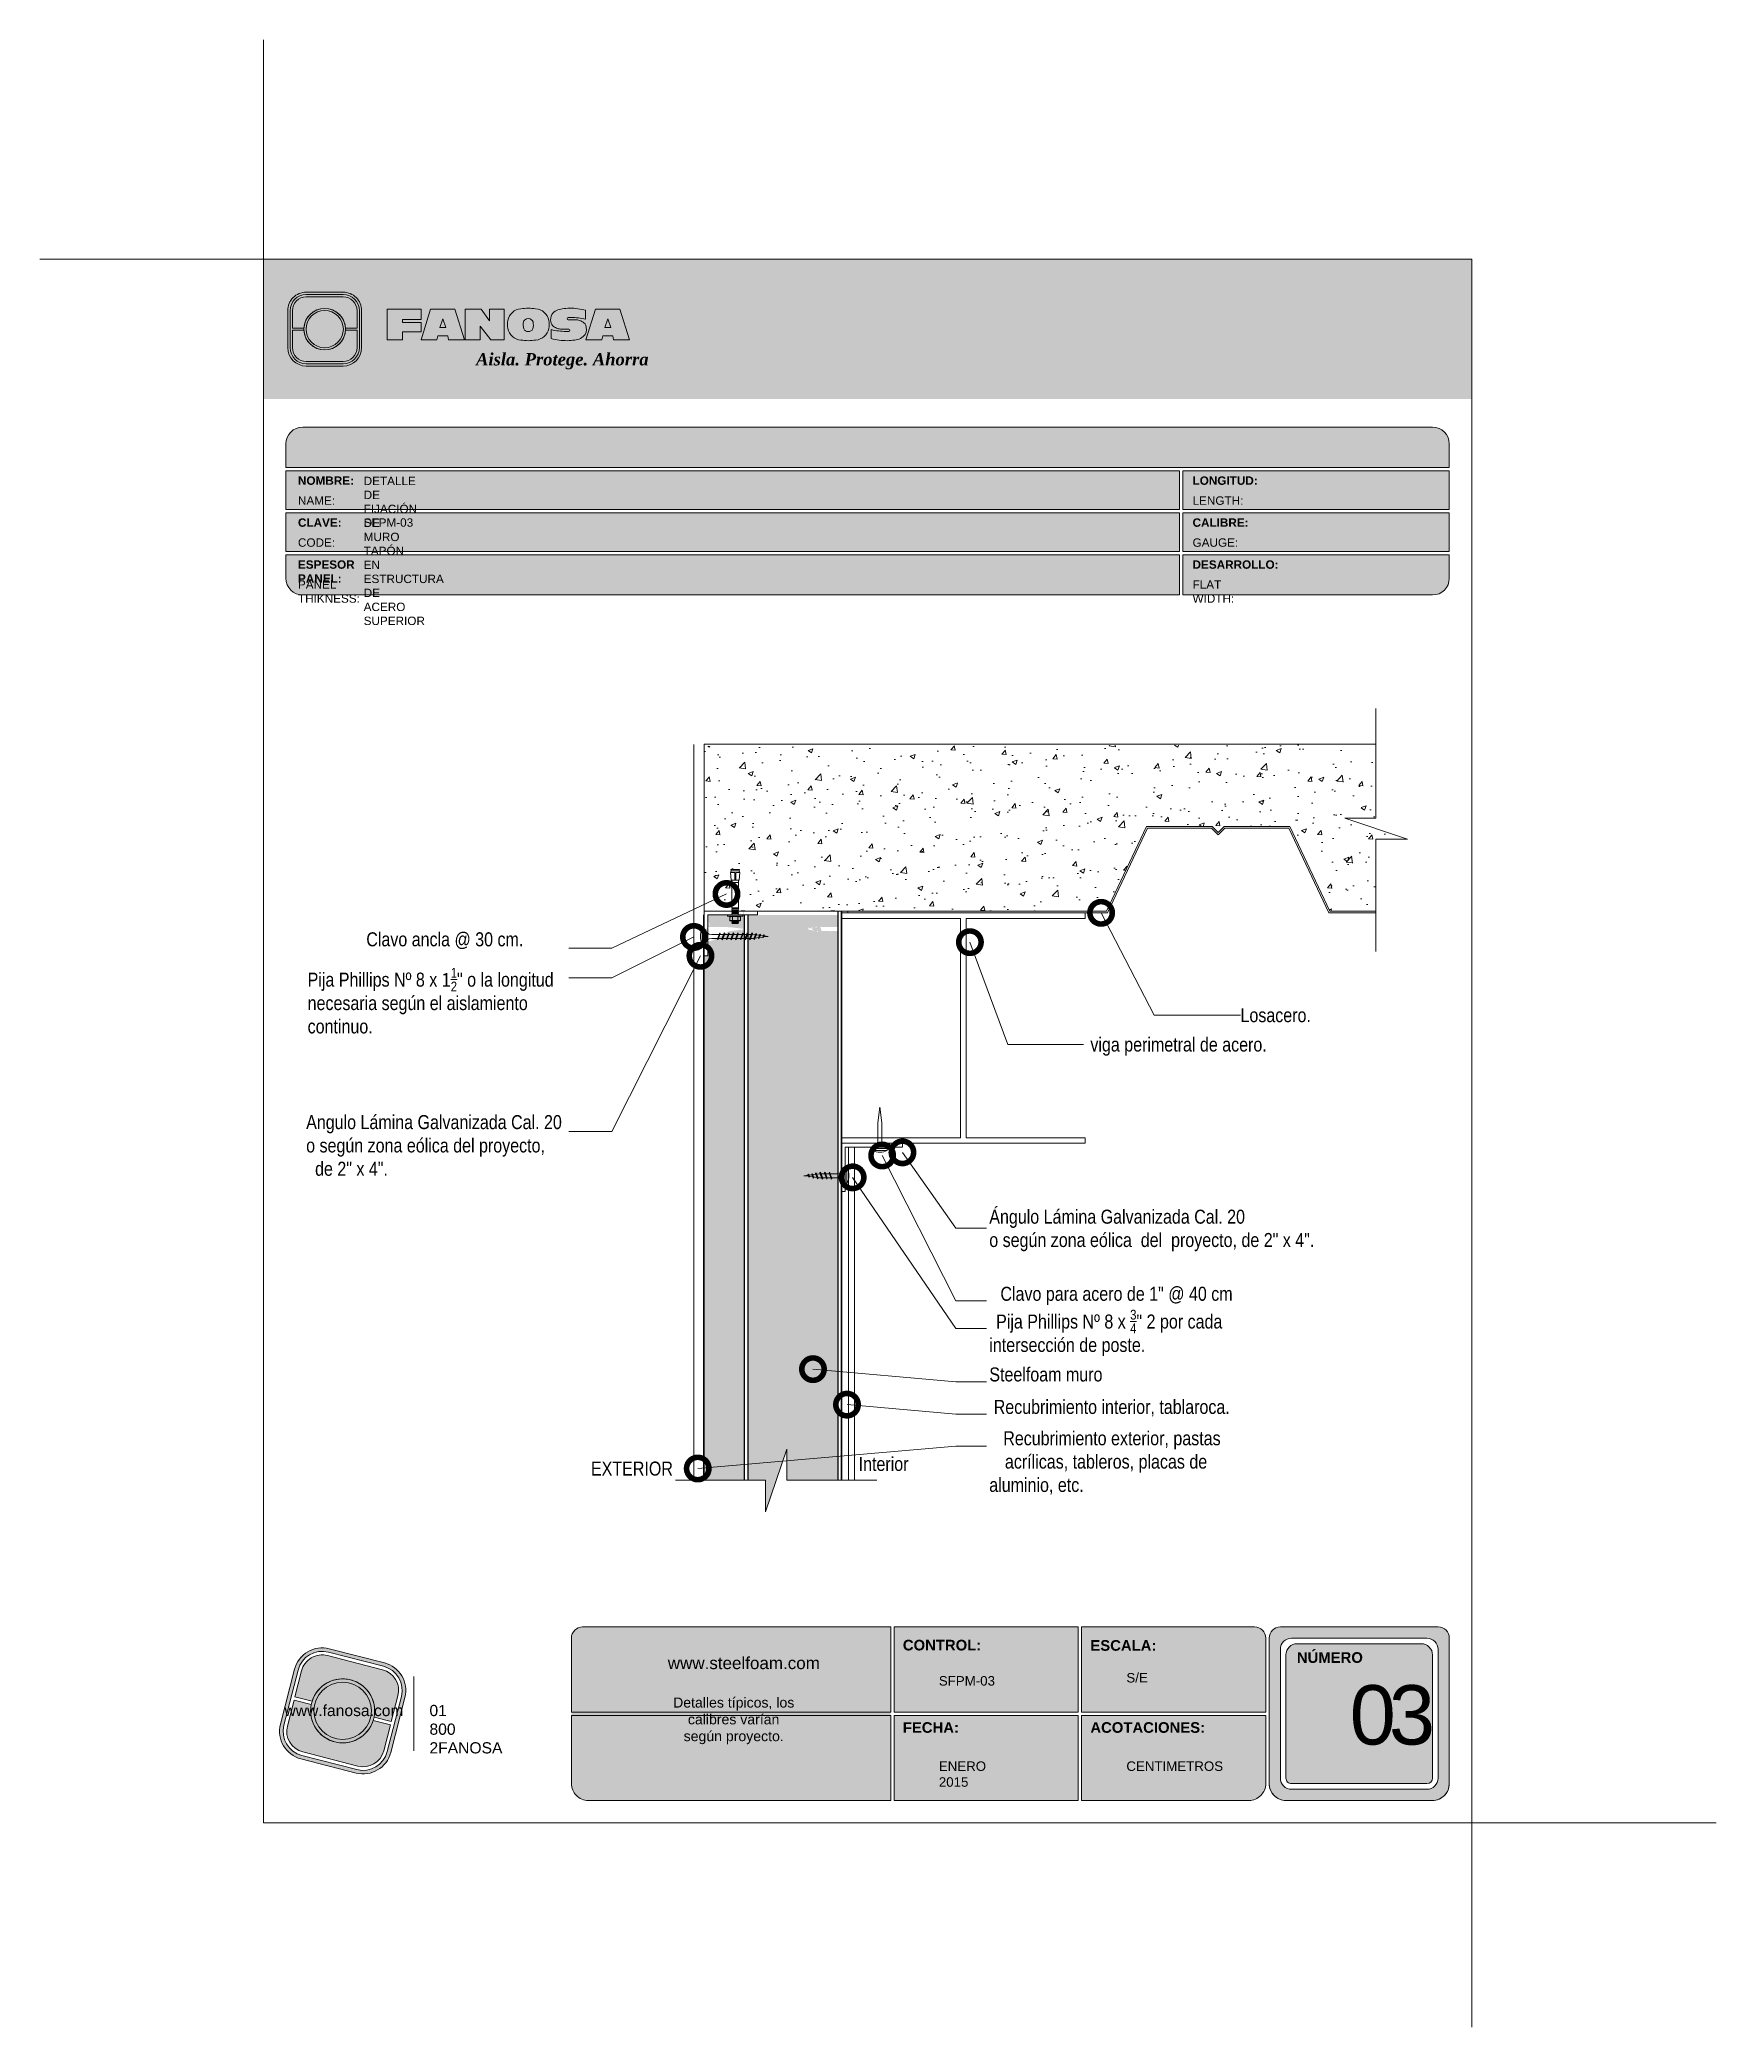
# Model space of a CAD drawing. Header units: millimetres. Extents: x 438.6 to 468.6, y 81.2 to 116.7.
import ezdxf

# ---------------------------------------------------------------- set-up
doc = ezdxf.new("R2010")
doc.units = ezdxf.units.MM
doc.header["$LTSCALE"] = 0.025
doc.linetypes.add('DASHED2', pattern=[9.524999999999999, 6.35, -3.175])
doc.layers.get('0').update_dxf_attribs({"lineweight": 5})
for name, color, linetype, lineweight in [('ESTRUCTURA', 251, 'Continuous', 9), ('hatch', 252, 'Continuous', 0), ('LAMINA ACCESORIOS', 1, 'Continuous', 20), ('LAMINA PANEL', 151, 'Continuous', 25), ('PIJAS', 3, 'Continuous', 0), ('Recubrimientos', 254, 'Continuous', 15), ('STEELFOAM', 170, 'Continuous', 35), ('TEXTO', 7, 'DASHED2', 0), ('TEXTO CUADRO DATOS', 251, 'Continuous', 0)]:
    doc.layers.add(name, color=color, linetype=linetype, lineweight=lineweight)
doc.styles.add('Erika', font='techl___.ttf', dxfattribs={"height": 0.25})
doc.styles.get("Standard").update_dxf_attribs({"font": 'romand.shx'})
doc.dimstyles.new('Erika', dxfattribs={"dimtxt": 0.25, "dimasz": 0.8, "dimexe": 0.5, "dimexo": 0.5, "dimgap": 0, "dimtad": 0, "dimlfac": 0.1, "dimzin": 1, "dimdsep": 46, "dimtxsty": 'Erika', "dimblk": 'DOTSMALL', "dimcen": 2.5, "dimse1": 1, "dimse2": 1, "dimclrd": 252, "dimclre": 252, "dimclrt": 256, "dimadec": 0, "dimazin": 0, "dimtfac": 1, "dimtmove": 0, "dimatfit": 3, "dimldrblk": 'DOTSMALL', "dimfxl": 0, "dimlwd": 0, "dimlwe": 0, "dimarcsym": 0})

msp = doc.modelspace()

# ---------------------------------------------------------------- texts
at = {"layer": 'TEXTO', "linetype": 'ByBlock', "lineweight": 0, "char_height": 0.25, "attachment_point": 1, "style": 'Erika'}
for s, insert in [('\\A1;Clavo ancla @ 30 cm.', (444.4706738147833, 100.7389030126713)), ('Losacero.', (460.0921474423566, 99.38363117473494)), ('viga perimetral de acero.', (457.4095499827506, 98.8593824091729)), ('{\\C30;Steelfoam }muro', (455.6038715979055, 92.96403748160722)), ('EXTERIOR', (448.4854063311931, 91.28149393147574)), ('Interior', (453.2682286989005, 91.36511628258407))]:
    msp.add_mtext(s, dxfattribs=dict(at, insert=insert))
for s, insert, width in [('\\A1;Pija Phillips Nº 8 x {\\f@BatangChe|b0|i0|c0|p49;1\\fTechnicLite|b0|i0|c2|p2;\\H0.7x;\\S1/2;\\H1.429x;" o la longitud necesaria según el aislamiento continuo.}', (443.4223930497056, 100.1032241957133), 4.666254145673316), ('\\A1;Angulo Lámina Galvanizada Cal. 20 o según zona eólica del proyecto,       de 2" x 4".', (443.3959400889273, 97.47261839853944), 4.636619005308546), ('\\A1;Ángulo Lámina Galvanizada Cal. 20 \\Po según zona eólica  del  proyecto, de 2" x 4".', (455.6031566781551, 95.78272989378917), 6.017724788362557), ('\\A1;{\\W2.49416; }Clavo para acero de 1" @ 40 cm', (455.6034047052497, 94.40526253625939), 5.991751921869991), ('\\A1;{\\W1.5289; }Pija Phillips Nº 8 x {\\H0.7x;\\S3/4;\\H1.429x;" 2 por cada \\Pintersección de poste.}', (455.6031560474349, 93.99466325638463), 6.010187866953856), ('{\\W0.981372; }Recubrimiento interior, tablaroca.', (455.6038715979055, 92.38382472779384), 5.991751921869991), ('{\\W3.14306; }Recubrimiento exterior, pastas \\P{\\W3.51774; }acrílicas, tableros, placas de  \\Paluminio, etc.', (455.6025547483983, 91.82346449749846), 6.010187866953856)]:
    msp.add_mtext(s, dxfattribs=dict(at, insert=insert, width=width))
at = {"layer": 'TEXTO CUADRO DATOS', "attachment_point": 1}
for s, insert, char_height, width in [('{\\fArial|b1|i0|c0|p34;NOMBRE:}', (443.2495265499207, 108.8852422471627), 0.15, 0.003231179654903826), ('{\\fArial|b0|i0|c0|p34;DETALLE DE FIJACIÓN DE MURO TAPÓN EN ESTRUCTURA DE ACERO SUPERIOR}', (444.4235766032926, 108.8801262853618), 0.15, 0.003231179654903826), ('{\\fArial|b1|i0|c0|p34;LONGITUD:}', (459.2353065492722, 108.8852422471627), 0.15, 0.003231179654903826), ('{\\fArial|b0|i0|c0|p34;NAME:}', (443.2495265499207, 108.5285691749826), 0.15, 0.003231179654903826), ('{\\fArial|b0|i0|c0|p34;LENGTH:}', (459.2353065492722, 108.5285691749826), 0.15, 0.003231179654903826), ('{\\fArial|b1|i0|c0|p34;CLAVE:}', (443.2495265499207, 108.1352422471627), 0.15, 0.003231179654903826), ('{\\fArial|b0|i0|c0|p34;SFPM-03}', (444.4235766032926, 108.136215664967), 0.15, 0.003231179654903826), ('{\\fArial|b1|i0|c0|p34;CALIBRE:}', (459.2353065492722, 108.1352422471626), 0.15, 0.003231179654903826), ('{\\fArial|b0|i0|c0|p34;CODE:}', (443.2495265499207, 107.7785691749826), 0.15, 0.003231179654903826), ('{\\fArial|b0|i0|c0|p34;GAUGE:}', (459.2353065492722, 107.7785691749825), 0.15, 0.003231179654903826), ('{\\fArial|b1|i0|c0|p34;ESPESOR PANEL:}', (443.2495265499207, 107.3852422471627), 0.15, 0.003231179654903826), ('{\\fArial|b1|i0|c0|p34;DESARROLLO:}', (459.2353065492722, 107.3852422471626), 0.15, 0.003231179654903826), ('{\\fArial|b0|i0|c0|p34;PANEL THIKNESS:}', (443.2495265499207, 107.0285691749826), 0.15, 0.003231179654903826), ('{\\fArial|b0|i0|c0|p34;FLAT WIDTH:}', (459.2353065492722, 107.0285691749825), 0.15, 0.003231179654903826), ('{\\fArial|b1|i0|c0|p34;CONTROL:}', (454.0582104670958, 88.09704631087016), 0.19, 0.003231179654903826), ('{\\fArial|b1|i0|c0|p34;ESCALA:}', (457.4091698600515, 88.0915890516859), 0.19, 0.003231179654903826), ('{\\fArial|b0|i0|c0|p34;www.steelfoam.com\\P\\W6.892;  \\W1;\\P\\H0.8279x;\\W1.3542; \\W1;Detalles típicos, los \\P{\\W5.14067; }calibres varían \\P{\\W4.05544; }según proyecto.}', (449.8582488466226, 87.79092633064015), 0.2174175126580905, 2.326381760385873), ('{\\fArial|b1|i0|c0|p34;NÚMERO}', (461.0994033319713, 87.8755877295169), 0.19, 0.003231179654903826), ('{\\fArial|b0|i0|c0|p34;SFPM-03}', (454.7017155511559, 87.44891432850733), 0.17, 0.003231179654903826), ('{\\fArial|b0|i0|c0|p34;S/E}', (458.0526749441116, 87.50437082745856), 0.17, 0.003231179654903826), ('{\\fArial|b0|i0|c0|p34;\\T0.75;03}', (462.0433337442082, 87.28615526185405), 1.060422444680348, 0.00456855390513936), ('{\\fArial|b1|i0|c0|p34;FECHA:}', (454.0582104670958, 86.62524224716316), 0.19, 0.003231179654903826), ('{\\fArial|b1|i0|c0|p34;ACOTACIONES:}', (457.4091698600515, 86.62524224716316), 0.19, 0.003231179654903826), ('{\\fArial|b0|i0|c0|p34;ENERO 2015}', (454.7017155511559, 85.92437082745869), 0.17, 0.003231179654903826), ('{\\fArial|b0|i0|c0|p34;CENTIMETROS}', (458.0526749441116, 85.92437082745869), 0.17, 0.003231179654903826)]:
    msp.add_mtext(s, dxfattribs=dict(at, insert=insert, char_height=char_height, width=width))

# ---------------------------------------------------------------- blocks, each defined once
blk = doc.blocks.new('LOGO GRIS')
h = blk.add_hatch(color=254)
edge = h.paths.add_edge_path()
edge.add_arc((2075.55300328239, 279.2979295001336), 0.508199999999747, 255.6007667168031, 345.6007667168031, ccw=False)
edge.add_line((2075.426625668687, 278.8056938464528), (2074.442154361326, 279.0584490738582))
edge.add_arc((2074.568531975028, 279.5506847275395), 0.5082000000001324, 165.6007667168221, 255.6007667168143, ccw=False)
edge.add_line((2074.076296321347, 279.6770623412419), (2074.329051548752, 280.661533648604))
edge.add_arc((2074.821287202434, 280.535156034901), 0.508200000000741, 75.60076671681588, 165.6007667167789, ccw=False)
edge.add_line((2074.947664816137, 281.0273916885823), (2075.932136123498, 280.7746364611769))
edge.add_arc((2075.805758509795, 280.2824008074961), 0.5081999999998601, -14.399233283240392, 75.60076671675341, ccw=False)
edge.add_line((2076.297994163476, 280.1560231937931), (2076.045238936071, 279.1715518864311))
edge = h.paths.add_edge_path(flags=16)
edge.add_arc((2075.55300328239, 279.2979295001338), 0.4446749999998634, 255.6007667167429, 345.6007667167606, ccw=False)
edge.add_line((2075.4424228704, 278.867223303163), (2074.457951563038, 279.1199785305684))
edge.add_arc((2074.568531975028, 279.5506847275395), 0.4446750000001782, 165.6007667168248, 255.6007667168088, ccw=False)
edge.add_line((2074.137825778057, 279.6612651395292), (2074.390581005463, 280.6457364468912))
edge.add_arc((2074.821287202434, 280.5351560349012), 0.4446750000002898, 75.60076671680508, 165.6007667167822, ccw=False)
edge.add_line((2074.931867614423, 280.9658622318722), (2075.916338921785, 280.7131070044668))
edge.add_arc((2075.805758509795, 280.2824008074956), 0.4446750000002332, -14.399233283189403, 75.60076671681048, ccw=False)
edge.add_line((2076.236464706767, 280.1718203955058), (2075.983709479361, 279.1873490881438))
h = blk.add_hatch(color=254)
edge = h.paths.add_edge_path()
edge.add_line((2076.05645623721, 279.7261466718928), (2076.174935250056, 280.1876175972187))
edge.add_arc((2075.805758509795, 280.2824008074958), 0.3811499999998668, 345.60076671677, 435.6007667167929)
edge.add_line((2075.900541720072, 280.6515775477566), (2074.916070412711, 280.9043327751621))
edge.add_arc((2074.821287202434, 280.5351560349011), 0.3811500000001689, 75.6007667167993, 165.6007667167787)
edge.add_line((2074.452110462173, 280.6299392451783), (2074.333631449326, 280.1684683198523))
edge.add_line((2074.333631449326, 280.1684683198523), (2074.642133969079, 280.0892627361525))
edge.add_arc((2075.187145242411, 279.9165427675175), 0.5717249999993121, -11.21449474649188, 162.4160281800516, ccw=False)
edge.add_line((2075.747953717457, 279.8053522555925), (2076.05645623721, 279.7261466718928))
h = blk.add_hatch(color=254)
h.paths.add_polyline_path([(2074.615420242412, 279.9165427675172, 1), (2075.758870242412, 279.9165427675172, 1)])
h.paths.add_polyline_path([(2075.699701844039, 279.9165427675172, -1), (2074.674588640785, 279.9165427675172, -1)], flags=16)
blk.add_hatch(color=252).paths.add_polyline_path([(2075.699701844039, 279.9165427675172, 1), (2074.674588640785, 279.9165427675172, 1)])
h = blk.add_hatch(color=254)
edge = h.paths.add_edge_path()
edge.add_arc((2075.187145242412, 279.9165427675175), 0.5717250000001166, 168.7855052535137, 342.4160281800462)
edge.add_line((2075.732156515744, 279.7438227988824), (2076.040659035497, 279.6646172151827))
edge.add_line((2076.040659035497, 279.6646172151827), (2075.922180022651, 279.2031462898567))
edge.add_arc((2075.55300328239, 279.2979295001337), 0.3811499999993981, 255.6007667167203, 345.60076671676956, ccw=False)
edge.add_line((2075.458220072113, 278.9287527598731), (2074.473748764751, 279.1815079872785))
edge.add_arc((2074.568531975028, 279.5506847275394), 0.3811500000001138, 165.6007667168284, 255.60076671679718, ccw=False)
edge.add_line((2074.199355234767, 279.6454679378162), (2074.317834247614, 280.1069388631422))
edge.add_line((2074.317834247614, 280.1069388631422), (2074.626336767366, 280.0277332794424))
at = {"color": 254}
for points in [[(2076.045238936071, 279.1715518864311, -0.414213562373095), (2075.426625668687, 278.8056938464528), (2074.442154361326, 279.0584490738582, -0.414213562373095), (2074.076296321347, 279.6770623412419), (2074.329051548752, 280.661533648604, -0.414213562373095), (2074.947664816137, 281.0273916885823), (2075.932136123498, 280.7746364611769, -0.4142135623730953), (2076.297994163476, 280.1560231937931)], [(2075.983709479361, 279.1873490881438, -0.4142135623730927), (2075.4424228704, 278.867223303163), (2074.457951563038, 279.1199785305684, -0.4142135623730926), (2074.137825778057, 279.6612651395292), (2074.390581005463, 280.6457364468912, -0.414213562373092), (2074.931867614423, 280.9658622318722), (2075.916338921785, 280.7131070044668, -0.4142135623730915), (2076.236464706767, 280.1718203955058)], [(2076.05645623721, 279.7261466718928), (2076.174935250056, 280.1876175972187, 0.414213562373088), (2075.900541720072, 280.6515775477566), (2074.916070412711, 280.9043327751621, 0.4142135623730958), (2074.452110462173, 280.6299392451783), (2074.333631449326, 280.1684683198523), (2074.642133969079, 280.0892627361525, -0.9459053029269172), (2075.747953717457, 279.8053522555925)], [(2074.626336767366, 280.0277332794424, 0.9459053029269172), (2075.732156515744, 279.7438227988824), (2076.040659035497, 279.6646172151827), (2075.922180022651, 279.2031462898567, -0.4142135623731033), (2075.458220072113, 278.9287527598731), (2074.473748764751, 279.1815079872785, -0.414213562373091), (2074.199355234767, 279.6454679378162), (2074.317834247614, 280.1069388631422)]]:
    blk.add_lwpolyline(points, format="xyb", close=True, dxfattribs=at)
for radius in [0.5717249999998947, 0.5125566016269]:
    blk.add_circle((2075.187145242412, 279.9165427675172), radius, dxfattribs=at)
blk = doc.blocks.new('FANOSA')
at = {"color": 253, "const_width": 0.02}
blk.add_lwpolyline([(365.3181968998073, 247.9798347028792), (365.3181968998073, 246.6427006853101)], dxfattribs=at)
at = {"color": 254}
blk.add_blockref('LOGO GRIS', (-1711.138939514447, -32.55437656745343), dxfattribs=at)
at = {"layer": 'TEXTO CUADRO DATOS', "char_height": 0.2, "width": 0.003231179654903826, "attachment_point": 1}
for s, insert in [('{\\fArial|b0|i0|c0|p34;www.fanosa.com}', (363.0082168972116, 247.4682254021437)), ('{\\fArial|b0|i0|c0|p34;01 800 2FANOSA}', (365.5993370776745, 247.4682254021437))]:
    blk.add_mtext(s, dxfattribs=dict(at, insert=insert))
blk = doc.blocks.new('LOGO 1')
for color, points in [(7, [(362.633524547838, 273.3012676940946), (362.633524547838, 270.8012676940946), (384.2235245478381, 270.8012676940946), (384.2235245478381, 273.3012676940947)]), (30, [(364.0980555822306, 272.0718926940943), (364.3048789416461, 272.0718926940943), (364.3048789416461, 272.3812676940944, 0.4142135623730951), (364.0573789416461, 272.6287676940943), (363.3973789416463, 272.6287676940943, 0.4142135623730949), (363.1498789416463, 272.3812676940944), (363.1498789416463, 272.0718926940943), (363.3567023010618, 272.0718926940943, -0.9459053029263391)]), (7, [(364.8420585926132, 272.4104305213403), (365.4501879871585, 272.4104305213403), (365.4501879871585, 272.2247109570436), (365.119665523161, 272.2247109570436), (365.119665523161, 272.1719110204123), (365.4501879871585, 272.1719110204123), (365.4501879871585, 272.00471122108), (365.119665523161, 272.00471122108), (365.119665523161, 271.8609844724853), (364.8420585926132, 271.8609844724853)]), (252, [(364.0602079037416, 272.0512676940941, 1), (363.3945499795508, 272.0512676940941, 1)]), (170, [(364.3048789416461, 271.7212676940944), (364.3048789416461, 272.0306426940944), (364.0980555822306, 272.0306426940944, -0.9459053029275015), (363.3567023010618, 272.0306426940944), (363.1498789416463, 272.0306426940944), (363.1498789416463, 271.7212676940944, 0.4142135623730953), (363.3973789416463, 271.4737676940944), (364.057378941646, 271.4737676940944, 0.4142135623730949)])]:
    blk.add_hatch(color=color).paths.add_polyline_path(points)
h = blk.add_hatch(color=7)
edge = h.paths.add_edge_path()
edge.add_arc((364.057378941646, 271.7212676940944), 0.3299999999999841, -89.99999999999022, 9.890754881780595e-12, ccw=False)
edge.add_line((364.0573789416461, 271.3912676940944), (363.3973789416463, 271.3912676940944))
edge.add_arc((363.3973789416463, 271.7212676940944), 0.3299999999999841, 179.9999999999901, 269.9999999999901, ccw=False)
edge.add_line((363.0673789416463, 271.7212676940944), (363.0673789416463, 272.3812676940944))
edge.add_arc((363.3973789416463, 272.3812676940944), 0.3299999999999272, 90, 180, ccw=False)
edge.add_line((363.3973789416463, 272.7112676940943), (364.0573789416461, 272.7112676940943))
edge.add_arc((364.0573789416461, 272.3812676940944), 0.3299999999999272, 0, 90, ccw=False)
edge.add_line((364.387378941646, 272.3812676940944), (364.387378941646, 271.7212676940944))
edge = h.paths.add_edge_path(flags=16)
edge.add_arc((364.0573789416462, 271.7212676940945), 0.2887500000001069, 269.9999999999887, 359.9999999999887, ccw=False)
edge.add_line((364.0573789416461, 271.4325176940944), (363.3973789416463, 271.4325176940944))
edge.add_arc((363.3973789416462, 271.7212676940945), 0.2887500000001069, 180.0000000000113, 270.0000000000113, ccw=False)
edge.add_line((363.1086289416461, 271.7212676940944), (363.1086289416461, 272.3812676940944))
edge.add_arc((363.3973789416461, 272.3812676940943), 0.28875000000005, 89.99999999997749, 179.9999999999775, ccw=False)
edge.add_line((363.3973789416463, 272.6700176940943), (364.0573789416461, 272.6700176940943))
edge.add_arc((364.0573789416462, 272.3812676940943), 0.28875000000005, 2.262368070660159e-11, 90.00000000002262, ccw=False)
edge.add_line((364.3461289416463, 272.3812676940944), (364.3461289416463, 271.7212676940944))
h = blk.add_hatch(color=7)
h.paths.add_polyline_path([(363.3561289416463, 272.0512676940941, 1), (364.0986289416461, 272.0512676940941, 1)])
h.paths.add_polyline_path([(364.0602079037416, 272.0512676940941, -1), (363.3945499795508, 272.0512676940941, -1)], flags=16)
h = blk.add_hatch(color=7)
h.paths.add_polyline_path([(365.620750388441, 272.4104305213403), (365.4485062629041, 271.8609844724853), (365.7332546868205, 271.8609844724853), (365.7479187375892, 271.934277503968), (365.9266795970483, 271.934277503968), (365.9413436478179, 271.8609844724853), (366.2260920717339, 271.8609844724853), (366.0538479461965, 272.4104305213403)])
h.paths.add_polyline_path([(365.837299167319, 272.2366800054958), (365.8906148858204, 272.0814774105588), (365.7839834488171, 272.0814774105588)], flags=16)
h = blk.add_hatch(color=7)
h.paths.add_polyline_path([(366.9358659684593, 272.4104305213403), (366.6709453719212, 272.4104305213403), (366.6709453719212, 272.1991139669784), (366.5221127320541, 272.4104305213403), (366.2395855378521, 272.4104305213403), (366.2395855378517, 271.8609844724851), (366.5045061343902, 271.8609844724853), (366.5045061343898, 272.1071001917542), (366.6947223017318, 271.8609844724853), (366.9358659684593, 271.8609844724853)])
h.paths.add_polyline_path([(367.4970415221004, 272.4140725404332, 0.09403921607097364), (367.2339520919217, 272.4140725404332, 0.3497782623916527), (367.0006865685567, 272.2074327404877, 0.09737279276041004), (367.0006865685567, 272.0639822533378, 0.3497782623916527), (367.2339520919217, 271.8573424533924, 0.09403921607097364), (367.4970415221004, 271.8573424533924, 0.3497782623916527), (367.7303070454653, 272.0639822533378, 0.09737279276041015), (367.7303070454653, 272.2074327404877, 0.3497782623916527)])
h.paths.add_polyline_path([(367.2999959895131, 272.2148320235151, -0.3799377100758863), (367.4309976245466, 272.2148320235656, -0.158874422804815), (367.4503779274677, 272.1817168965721, -0.1263576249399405), (367.44577155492, 272.0572845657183, -0.2142742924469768), (367.4126854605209, 272.0188340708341, -0.2226123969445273), (367.318308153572, 272.0188340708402, -0.2142742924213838), (367.2852220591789, 272.0572845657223, -0.1263576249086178), (367.2806156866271, 272.1817168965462, -0.1588744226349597)], flags=16)
h.paths.add_polyline_path([(368.0775589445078, 272.2601931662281), (368.1276424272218, 272.2601931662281, -0.05869489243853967), (368.3904870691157, 272.2278050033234), (368.3904870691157, 272.3881713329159, 0.06395994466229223), (368.1046346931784, 272.4264429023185, 0.04691611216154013), (367.9730899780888, 272.4140725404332, 0.2229690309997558), (367.7857619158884, 272.3139728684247, 0.1654172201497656), (367.7667124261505, 272.182419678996, 0.1952229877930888), (367.8161538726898, 272.1004656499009, 0.07724634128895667), (367.887655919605, 272.0635888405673, 0.08066867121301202), (367.9607834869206, 272.0517133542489), (368.0895714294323, 272.0517133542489, -1), (368.0895714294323, 272.0112218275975), (368.0394879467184, 272.0112218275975, -0.05869489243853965), (367.7766433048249, 272.0436099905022), (367.7766433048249, 271.8832436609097, 0.0639599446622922), (368.0624956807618, 271.8449720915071, 0.04691611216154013), (368.1940403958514, 271.8573424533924, 0.2229690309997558), (368.3813684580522, 271.9574421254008, 0.2091142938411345), (368.391184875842, 272.1225548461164, 0.1301021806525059), (368.3636451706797, 272.1610969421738, 0.09267767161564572), (368.2794744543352, 272.2078261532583, 0.08066867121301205), (368.2063468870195, 272.2197016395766), (368.0775589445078, 272.2197016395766, -1)])
h.paths.add_polyline_path([(369.0017330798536, 272.4104305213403), (368.5686355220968, 272.4104305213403), (368.3963913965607, 271.8609844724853), (368.6811398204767, 271.8609844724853), (368.6958038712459, 271.934277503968), (368.8745647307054, 271.934277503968), (368.8892287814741, 271.8609844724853), (369.1739772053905, 271.8609844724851)])
h.paths.add_polyline_path([(368.7851843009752, 272.2366800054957), (368.8385000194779, 272.0814774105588), (368.7318685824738, 272.0814774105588)], flags=16)
at = {"color": 7}
for points in [[(364.387378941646, 271.7212676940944, -0.414213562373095), (364.0573789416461, 271.3912676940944), (363.3973789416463, 271.3912676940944, -0.414213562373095), (363.0673789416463, 271.7212676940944), (363.0673789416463, 272.3812676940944, -0.414213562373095), (363.3973789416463, 272.7112676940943), (364.0573789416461, 272.7112676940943, -0.4142135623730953), (364.387378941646, 272.3812676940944)], [(364.3461289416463, 271.7212676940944, -0.4142135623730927), (364.0573789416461, 271.4325176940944), (363.3973789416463, 271.4325176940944, -0.4142135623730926), (363.1086289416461, 271.7212676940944), (363.1086289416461, 272.3812676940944, -0.414213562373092), (363.3973789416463, 272.6700176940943), (364.0573789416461, 272.6700176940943, -0.4142135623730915), (364.3461289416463, 272.3812676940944)], [(367.7303070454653, 272.2074327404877, 0.3497782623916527), (367.4970415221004, 272.4140725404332, 0.09403921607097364), (367.2339520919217, 272.4140725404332, 0.3497782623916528), (367.0006865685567, 272.2074327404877, 0.09737279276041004), (367.0006865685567, 272.0639822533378, 0.3497782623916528), (367.2339520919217, 271.8573424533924, 0.09403921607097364), (367.4970415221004, 271.8573424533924, 0.3497782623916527), (367.7303070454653, 272.0639822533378, 0.09737279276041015)], [(368.3637508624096, 272.1610094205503, 0.09280978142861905), (368.2794744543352, 272.2078261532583, 0.08066867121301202), (368.2063468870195, 272.2197016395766), (368.0775589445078, 272.2197016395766, -0.9999999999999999), (368.0775589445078, 272.2601931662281), (368.1276424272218, 272.2601931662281, -0.05869489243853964), (368.3904870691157, 272.2278050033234), (368.3904870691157, 272.3881713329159, 0.06395994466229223), (368.1046346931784, 272.4264429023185, 0.04691611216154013), (367.9730899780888, 272.4140725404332, 0.2229690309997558), (367.7857619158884, 272.3139728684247, 0.1654172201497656), (367.7667124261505, 272.182419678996, 0.1952229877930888), (367.8161538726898, 272.1004656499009, 0.07724634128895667), (367.887655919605, 272.0635888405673, 0.08066867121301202), (367.9607834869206, 272.0517133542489), (368.0895714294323, 272.0517133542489, -0.9999999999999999), (368.0895714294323, 272.0112218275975), (368.0394879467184, 272.0112218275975, -0.05869489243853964), (367.7766433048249, 272.0436099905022), (367.7766433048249, 271.8832436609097, 0.06395994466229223), (368.0624956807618, 271.8449720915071, 0.04691611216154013), (368.1940403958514, 271.8573424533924, 0.2229690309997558), (368.3813684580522, 271.9574421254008, 0.2091142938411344), (368.391184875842, 272.1225548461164, 0.1341802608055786)], [(367.2852220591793, 272.0572845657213, 0.2142742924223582), (367.318308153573, 272.0188340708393, 0.2226123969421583), (367.4126854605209, 272.0188340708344, 0.2142742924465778), (367.44577155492, 272.0572845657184, 0.1263576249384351), (367.4503779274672, 272.1817168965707, 0.1588744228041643), (367.4309976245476, 272.2148320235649, 0.379937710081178), (367.2999959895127, 272.2148320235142, 0.1588744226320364), (367.2806156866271, 272.1817168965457, 0.1263576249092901)]]:
    blk.add_lwpolyline(points, format="xyb", close=True, dxfattribs=at)
at = {"color": 30}
blk.add_lwpolyline([(364.3048789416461, 272.0718926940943), (364.3048789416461, 272.3812676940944, 0.414213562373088), (364.0573789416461, 272.6287676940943), (363.3973789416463, 272.6287676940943, 0.4142135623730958), (363.1498789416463, 272.3812676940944), (363.1498789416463, 272.0718926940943), (363.3567023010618, 272.0718926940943, -0.9459053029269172), (364.0980555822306, 272.0718926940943)], format="xyb", close=True, dxfattribs=at)
at = {"color": 7}
for points in [[(364.8420585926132, 272.4104305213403), (365.4501879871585, 272.4104305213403), (365.4501879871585, 272.2247109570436), (365.119665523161, 272.2247109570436), (365.119665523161, 272.1719110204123), (365.4501879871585, 272.1719110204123), (365.4501879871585, 272.00471122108), (365.119665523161, 272.00471122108), (365.119665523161, 271.8609844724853), (364.8420585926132, 271.8609844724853)], [(365.7332546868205, 271.8609844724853), (365.4485062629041, 271.8609844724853), (365.620750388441, 272.4104305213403), (366.0538479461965, 272.4104305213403), (366.2260920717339, 271.8609844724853), (365.9413436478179, 271.8609844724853), (365.9266795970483, 271.934277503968), (365.7479187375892, 271.934277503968)], [(366.5045061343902, 272.1071001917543), (366.5045061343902, 271.8609844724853), (366.2395855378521, 271.8609844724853), (366.2395855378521, 272.4104305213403), (366.5221127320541, 272.4104305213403), (366.6709453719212, 272.1991139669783), (366.6709453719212, 272.4104305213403), (366.9358659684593, 272.4104305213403), (366.9358659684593, 271.8609844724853), (366.6947223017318, 271.8609844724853)], [(368.8745647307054, 271.934277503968), (368.8892287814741, 271.8609844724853), (369.1739772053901, 271.8609844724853), (369.0017330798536, 272.4104305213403), (368.5686355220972, 272.4104305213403), (368.3963913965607, 271.8609844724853), (368.6811398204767, 271.8609844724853), (368.6958038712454, 271.934277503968)], [(365.7839834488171, 272.0814774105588), (365.837299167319, 272.2366800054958), (365.8906148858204, 272.0814774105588)], [(368.8385000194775, 272.0814774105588), (368.7851843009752, 272.2366800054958), (368.7318685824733, 272.0814774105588)]]:
    blk.add_lwpolyline(points, close=True, dxfattribs=at)
at = {"color": 170}
blk.add_lwpolyline([(363.3567023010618, 272.0306426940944, 0.9459053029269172), (364.0980555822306, 272.0306426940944), (364.3048789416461, 272.0306426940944), (364.3048789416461, 271.7212676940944, -0.4142135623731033), (364.0573789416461, 271.4737676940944), (363.3973789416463, 271.4737676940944, -0.414213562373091), (363.1498789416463, 271.7212676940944), (363.1498789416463, 272.0306426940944)], format="xyb", close=True, dxfattribs=at)
at = {"color": 7}
for radius in [0.3712499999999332, 0.332828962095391]:
    blk.add_circle((363.7273789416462, 272.0512676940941), radius, dxfattribs=at)
at = {"color": 254, "insert": (366.4315877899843, 271.623287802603), "char_height": 0.22, "width": 5.448476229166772, "attachment_point": 1}
blk.add_mtext('{\\fBookman Old Style|b1|i1|c0|p18;\\C255;Aisla. Protege. Ahorra}', dxfattribs=at)
blk = doc.blocks.new('Phillips 8 x 34')
at = {"layer": 'PIJAS'}
for p, q in [((-0.03111873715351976, -0.1322546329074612), (-0.03111873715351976, 0.1322546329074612)), ((-0.03111873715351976, 0.1322546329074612), (0, 0.1322546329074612)), ((0, -0.1322546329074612), (0, 0.1322546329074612)), ((0.1400343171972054, 0.0350085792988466), (0.2681992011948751, 0.0350085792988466)), ((0.2391474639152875, -0.05243507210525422), (0.2744091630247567, 0.05243504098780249)), ((0.248949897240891, -0.062237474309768), (0.2800685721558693, 0.06223744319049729)), ((0.2546092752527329, -0.05243507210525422), (0.2898709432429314, 0.05243504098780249)), ((0.2800686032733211, 0.06223744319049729), (0.2744091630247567, 0.05243500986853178)), ((0.2800685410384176, 0.06223744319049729), (0.2898709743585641, 0.05243500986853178)), ((0.2841510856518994, 0.0350085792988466), (0.3495186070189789, 0.0350085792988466)), ((0.3204122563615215, -0.05243510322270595), (0.3556739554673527, 0.05243504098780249)), ((0.330214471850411, -0.06223744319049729), (0.361333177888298, 0.062237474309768)), ((0.3358738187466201, -0.05243500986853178), (0.3711354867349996, 0.05243513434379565)), ((0.3613333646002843, 0.06223744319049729), (0.355673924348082, 0.05243500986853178)), ((0.3613333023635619, 0.06223744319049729), (0.3711357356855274, 0.05243500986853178)), ((0.3651121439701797, 0.0350085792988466), (0.4304289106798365, 0.0350085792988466)), ((0.4013204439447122, -0.05243500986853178), (0.4365821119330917, 0.05243510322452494)), ((0.4111226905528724, -0.06223738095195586), (0.4422413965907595, 0.06223756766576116)), ((0.4167824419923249, -0.05243507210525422), (0.4520441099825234, 0.05243504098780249)), ((0.4422418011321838, 0.06223744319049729), (0.4365823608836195, 0.05243500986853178)), ((0.4422417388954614, 0.06223744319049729), (0.4520441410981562, 0.05243500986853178)), ((0.4461845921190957, 0.03500851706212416), (0.4590088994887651, 0.03500851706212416)), ((0.5101103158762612, 0.02862083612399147), (0.4590088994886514, 0.03500851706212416)), ((0.4853157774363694, -0.04584511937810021), (0.5146938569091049, 0.04152683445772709)), ((0.4951180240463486, -0.05564752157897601), (0.520353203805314, 0.05132942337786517)), ((0.5007773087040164, -0.04584505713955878), (0.5301554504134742, 0.04152711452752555)), ((0.5125021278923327, 0.03500851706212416), (0.5189761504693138, 0.03500851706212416)), ((0.520353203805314, 0.05132957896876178), (0.5146937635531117, 0.04152717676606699)), ((0.5203534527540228, 0.05132933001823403), (0.5301558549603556, 0.04152689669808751)), ((0.580303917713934, 0.0198466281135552), (0.5248955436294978, 0.02677269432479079)), ((0.5634841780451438, -0.03121016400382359), (0.5840657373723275, 0.03000048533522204)), ((0.5732866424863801, -0.04101265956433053), (0.5897253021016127, 0.03980288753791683)), ((0.5789461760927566, -0.03121025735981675), (0.5995277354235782, 0.03000048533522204)), ((0.5897254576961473, 0.03980298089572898), (0.5840660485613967, 0.03000054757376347)), ((0.5897251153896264, 0.03980273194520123), (0.5995275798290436, 0.03000023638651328)), ((0.6507580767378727, 0.01103986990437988), (0.5951456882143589, 0.01799142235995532)), ((0.641653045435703, -0.01657530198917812), (0.6538483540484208, 0.01969414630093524)), ((0.6514554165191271, -0.02637773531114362), (0.6595077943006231, 0.02949664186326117)), ((0.6595078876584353, 0.02949670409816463), (0.6538484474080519, 0.01969427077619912)), ((0.657114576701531, -0.01657523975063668), (0.6693099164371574, 0.01969439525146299)), ((0.6595074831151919, 0.02949654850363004), (0.6693099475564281, 0.01969408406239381)), ((0.7390774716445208, -1.555936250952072e-07), (0.6655319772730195, 0.00919312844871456)), ((-0.03111873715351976, -0.1322546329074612), (0, -0.1322546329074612)), ((0.1400343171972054, -0.03500854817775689), (0.2447228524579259, -0.03500854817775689)), ((0.2489498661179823, -0.062237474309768), (0.2391474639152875, -0.05243507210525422)), ((0.2489498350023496, -0.062237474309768), (0.2546092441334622, -0.05243507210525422)), ((0.2604687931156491, -0.03500854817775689), (0.3260423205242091, -0.03500854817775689)), ((0.3302146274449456, -0.062237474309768), (0.3204122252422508, -0.05243507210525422)), ((0.3302146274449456, -0.062237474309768), (0.3358740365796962, -0.05243507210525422)), ((0.341704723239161, -0.03500854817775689), (0.4071799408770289, -0.03500854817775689)), ((0.4111230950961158, -0.062237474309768), (0.4013206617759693, -0.05243507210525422)), ((0.4111230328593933, -0.062237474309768), (0.4167824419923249, -0.05243504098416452)), ((0.4226419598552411, -0.03500854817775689), (0.4590111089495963, -0.03500854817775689)), ((0.4590093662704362, -0.0350087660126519), (0.4900536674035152, -0.03112822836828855)), ((0.4951183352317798, -0.05564752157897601), (0.4853158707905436, -0.04584505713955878)), ((0.4951182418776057, -0.05564752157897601), (0.5007776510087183, -0.04584511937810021)), ((0.5061336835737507, -0.0291182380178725), (0.5663521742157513, -0.02159092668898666)), ((0.5732867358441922, -0.04101272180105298), (0.5634842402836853, -0.03121025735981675)), ((0.573286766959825, -0.0410125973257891), (0.5789462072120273, -0.03121022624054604)), ((0.5826955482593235, -0.01954798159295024), (0.6428726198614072, -0.01202586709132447)), ((0.6514553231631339, -0.02637767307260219), (0.6416528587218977, -0.01657520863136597)), ((0.6514553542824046, -0.02637764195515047), (0.657114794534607, -0.01657523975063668)), ((0.6589657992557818, -0.0100141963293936), (0.7390774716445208, -1.555936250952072e-07))]:
    blk.add_line(p, q, dxfattribs=at)
at = {"layer": 'PIJAS', "linetype": 'ByBlock', "lineweight": 0}
blk.add_arc((0.2076005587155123, 0), 0.272906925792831, 151.0127863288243, 208.9872136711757, dxfattribs=at)
at = {"layer": 'PIJAS'}
for centre, start, end in [((0.1425436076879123, 0.1880696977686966), 201.3836139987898, 269.0608419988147), ((0.1425436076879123, -0.1880696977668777), 90.93910300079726, 158.6163309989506)]:
    blk.add_arc(centre, 0.1530816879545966, start, end, dxfattribs=at)
blk = doc.blocks.new('_DotSmall')
at = {"color": 0, "linetype": 'ByBlock', "const_width": 0.5}
blk.add_lwpolyline([(-0.0625, 0, 1), (0.0625, 0, 1)], format="xyb", close=True, dxfattribs=at)
blk = doc.blocks.new('PI-ANCL')
at = {"layer": 'PIJAS', "color": 152}
for p, q in [((0.00168298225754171, 0.03058682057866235), (0.00168298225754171, 0.03267531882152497)), ((0.002282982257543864, 0.03352828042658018), (0.009640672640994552, 0.03352828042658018)), ((0.002282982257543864, 0.03327531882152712), (0.003108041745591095, 0.03327531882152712)), ((0.003159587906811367, 0.03482408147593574), (0.003449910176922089, 0.03512607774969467)), ((0.003449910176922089, 0.03454582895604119), (0.003159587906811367, 0.03482408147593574)), ((0.003159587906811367, 0.03424383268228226), (0.003449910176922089, 0.03454582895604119)), ((0.003449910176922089, 0.03396558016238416), (0.003159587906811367, 0.03424383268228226)), ((0.003159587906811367, 0.03366358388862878), (0.003449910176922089, 0.03396558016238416)), ((0.003300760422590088, 0.03352828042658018), (0.003159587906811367, 0.03366358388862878)), ((0.003449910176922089, 0.03554760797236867), (0.008473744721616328, 0.03554760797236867)), ((0.003449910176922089, 0.03512607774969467), (0.003449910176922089, 0.03554760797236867)), ((0.003449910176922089, 0.03512607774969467), (0.008473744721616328, 0.0354051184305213)), ((0.003449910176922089, 0.03454582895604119), (0.008473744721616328, 0.03482486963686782)), ((0.003449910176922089, 0.03396558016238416), (0.008473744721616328, 0.03424462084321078)), ((0.003708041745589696, 0.03058682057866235), (0.003708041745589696, 0.03267531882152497)), ((0.004308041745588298, 0.03327531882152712), (0.007615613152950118, 0.03327531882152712)), ((0.006023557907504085, 0.03352828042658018), (0.008473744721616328, 0.0336643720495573)), ((0.00821561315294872, 0.03058682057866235), (0.00821561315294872, 0.03267531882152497)), ((0.008473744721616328, 0.0354051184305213), (0.008473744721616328, 0.03554760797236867)), ((0.008473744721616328, 0.0354051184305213), (0.008764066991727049, 0.0351268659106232)), ((0.008764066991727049, 0.0351268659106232), (0.008473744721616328, 0.03482486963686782)), ((0.008473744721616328, 0.03482486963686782), (0.008764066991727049, 0.03454661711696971)), ((0.008764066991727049, 0.03454661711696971), (0.008473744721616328, 0.03424462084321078)), ((0.008473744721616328, 0.03424462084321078), (0.008764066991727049, 0.03396636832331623)), ((0.008764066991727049, 0.03396636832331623), (0.008473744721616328, 0.0336643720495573)), ((0.008473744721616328, 0.0336643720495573), (0.008615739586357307, 0.03352828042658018)), ((0.008815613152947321, 0.03327531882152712), (0.009640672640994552, 0.03327531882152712)), ((0.01024067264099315, 0.03058682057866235), (0.01024067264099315, 0.03267531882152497)), ((-0.0001479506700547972, 0.02959035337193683), (0.01207160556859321, 0.02959035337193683)), ((-0.0001479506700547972, 0.02869344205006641), (-0.0001479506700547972, 0.02959035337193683)), ((-0.0001479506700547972, 0.02869344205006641), (0.01207160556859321, 0.02869344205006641)), ((0.002282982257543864, 0.0299868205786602), (0.003108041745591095, 0.0299868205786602)), ((0.002282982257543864, 0.02973385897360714), (0.009640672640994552, 0.02973385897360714)), ((0.003159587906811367, 0.0296018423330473), (0.003286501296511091, 0.02973385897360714)), ((0.003171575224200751, 0.02959035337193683), (0.003159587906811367, 0.0296018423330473)), ((0.003159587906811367, 0.02844134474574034), (0.003401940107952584, 0.02869344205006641)), ((0.003449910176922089, 0.02816309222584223), (0.003159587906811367, 0.02844134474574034)), ((0.003159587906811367, 0.0278610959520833), (0.003449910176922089, 0.02816309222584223)), ((0.003449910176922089, 0.02758284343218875), (0.003159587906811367, 0.0278610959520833)), ((0.003159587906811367, 0.02728084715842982), (0.003449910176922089, 0.02758284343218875)), ((0.003449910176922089, 0.02700259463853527), (0.003159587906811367, 0.02728084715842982)), ((0.003159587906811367, 0.02670059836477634), (0.003449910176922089, 0.02700259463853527)), ((0.003449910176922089, 0.02642234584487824), (0.003159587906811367, 0.02670059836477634)), ((0.003159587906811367, 0.02612034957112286), (0.003449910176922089, 0.02642234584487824)), ((0.003449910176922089, 0.02584209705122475), (0.003159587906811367, 0.02612034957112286)), ((0.003159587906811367, 0.02554010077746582), (0.003449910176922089, 0.02584209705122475)), ((0.003449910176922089, 0.02526184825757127), (0.003159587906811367, 0.02554010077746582)), ((0.003159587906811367, 0.02495985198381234), (0.003449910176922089, 0.02526184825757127)), ((0.003449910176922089, 0.02468159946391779), (0.003159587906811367, 0.02495985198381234)), ((0.003159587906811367, 0.02437960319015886), (0.003449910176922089, 0.02468159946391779)), ((0.003449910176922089, 0.02410135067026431), (0.003159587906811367, 0.02437960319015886)), ((0.003159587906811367, 0.02379935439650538), (0.003449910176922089, 0.02410135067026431)), ((0.003449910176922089, 0.02352110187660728), (0.003159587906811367, 0.02379935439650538)), ((0.003449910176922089, 0.02304141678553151), (0.003159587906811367, 0.02276316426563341)), ((0.003159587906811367, 0.02276316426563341), (0.008764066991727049, 0.02276316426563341)), ((0.003159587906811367, 0.0004031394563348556), (0.003159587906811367, 0.02276316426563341)), ((0.003449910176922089, 0.02816309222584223), (0.008473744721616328, 0.02844213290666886)), ((0.003449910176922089, 0.02758284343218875), (0.008473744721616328, 0.02786188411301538)), ((0.003449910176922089, 0.02700259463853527), (0.008473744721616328, 0.0272816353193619)), ((0.003449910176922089, 0.02642234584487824), (0.008473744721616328, 0.02670138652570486)), ((0.003449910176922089, 0.02584209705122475), (0.008473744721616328, 0.02612113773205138)), ((0.003449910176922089, 0.02526184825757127), (0.008473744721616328, 0.0255408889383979)), ((0.003449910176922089, 0.02468159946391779), (0.008473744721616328, 0.02496064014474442)), ((0.003449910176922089, 0.02468159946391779), (0.008473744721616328, 0.02496064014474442)), ((0.003449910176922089, 0.02410135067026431), (0.008473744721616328, 0.02438039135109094)), ((0.003449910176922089, 0.02410135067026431), (0.008473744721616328, 0.02438039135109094)), ((0.003449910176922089, 0.02352110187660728), (0.008473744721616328, 0.0238001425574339)), ((0.003449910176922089, 0.02352110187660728), (0.003449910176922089, 0.02304141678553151)), ((0.003449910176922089, 0.02304141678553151), (0.008473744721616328, 0.02304141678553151)), ((0.004308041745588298, 0.0299868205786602), (0.007615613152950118, 0.0299868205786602)), ((0.008252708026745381, 0.02959035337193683), (0.008473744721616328, 0.02960263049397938)), ((0.008599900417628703, 0.02973385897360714), (0.008473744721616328, 0.02960263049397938)), ((0.008473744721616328, 0.02960263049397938), (0.00848655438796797, 0.02959035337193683)), ((0.008715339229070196, 0.02869344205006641), (0.008473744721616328, 0.02844213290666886)), ((0.008473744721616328, 0.02844213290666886), (0.008764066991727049, 0.02816388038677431)), ((0.008764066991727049, 0.02816388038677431), (0.008473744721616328, 0.02786188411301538)), ((0.008473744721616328, 0.02786188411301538), (0.008764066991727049, 0.02758363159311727)), ((0.008764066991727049, 0.02758363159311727), (0.008473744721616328, 0.0272816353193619)), ((0.008473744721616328, 0.0272816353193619), (0.008764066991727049, 0.02700338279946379)), ((0.008764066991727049, 0.02700338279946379), (0.008473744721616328, 0.02670138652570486)), ((0.008473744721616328, 0.02670138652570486), (0.008764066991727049, 0.02642313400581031)), ((0.008764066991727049, 0.02642313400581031), (0.008473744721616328, 0.02612113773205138)), ((0.008473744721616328, 0.02612113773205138), (0.008764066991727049, 0.02584288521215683)), ((0.008764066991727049, 0.02584288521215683), (0.008473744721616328, 0.0255408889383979)), ((0.008473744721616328, 0.0255408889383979), (0.008764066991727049, 0.02526263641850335)), ((0.008764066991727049, 0.02526263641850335), (0.008473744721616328, 0.02496064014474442)), ((0.008473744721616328, 0.02496064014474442), (0.008764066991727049, 0.02468238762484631)), ((0.008764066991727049, 0.02468238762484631), (0.008473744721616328, 0.02438039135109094)), ((0.008473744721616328, 0.02438039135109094), (0.008764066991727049, 0.02410213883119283)), ((0.008764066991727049, 0.02410213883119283), (0.008473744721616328, 0.0238001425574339)), ((0.008473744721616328, 0.0238001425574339), (0.008473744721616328, 0.02304141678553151)), ((0.008473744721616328, 0.02304141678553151), (0.008764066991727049, 0.02276316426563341)), ((0.008764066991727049, 0.0004031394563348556), (0.008764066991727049, 0.02276316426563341)), ((0.008815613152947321, 0.0299868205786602), (0.009640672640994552, 0.0299868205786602)), ((0.01207160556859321, 0.02869344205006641), (0.01207160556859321, 0.02959035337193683)), ((0.002160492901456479, -0.005875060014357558), (0.002596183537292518, 0.0004031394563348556)), ((0.002596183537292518, 0.0004031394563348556), (0.009327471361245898, 0.0004031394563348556)), ((0.003159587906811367, 0.002361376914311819), (0.008764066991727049, 0.002361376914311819)), ((0.00555571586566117, 2.104361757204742e-05), (0.006367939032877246, 2.104361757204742e-05)), ((0.00555571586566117, 2.104361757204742e-05), (0.00555571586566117, -0.005875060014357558)), ((0.006367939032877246, 2.104361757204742e-05), (0.006367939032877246, -0.005875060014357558)), ((0.009763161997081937, -0.005875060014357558), (0.009327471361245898, 0.0004031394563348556)), ((0.00555571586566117, -0.005875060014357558), (0.002160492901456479, -0.005875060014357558)), ((0.002451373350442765, -0.007143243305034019), (0.002633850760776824, -0.005875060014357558)), ((0.002451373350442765, -0.007143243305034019), (0.009472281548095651, -0.007143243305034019)), ((0.002451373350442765, -0.008411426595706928), (0.002633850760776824, -0.007143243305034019)), ((0.002451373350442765, -0.008411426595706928), (0.009472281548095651, -0.008411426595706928)), ((0.006367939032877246, -0.005875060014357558), (0.009763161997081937, -0.005875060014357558)), ((0.009472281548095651, -0.007143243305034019), (0.00928980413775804, -0.005875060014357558)), ((0.009472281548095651, -0.008411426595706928), (0.00928980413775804, -0.007143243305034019))]:
    blk.add_line(p, q, dxfattribs=at)
for centre, start, end in [((0.002282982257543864, 0.03292828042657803), 90.00000000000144, 180), ((0.002282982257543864, 0.03267531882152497), 90, 180.0000000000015), ((0.003108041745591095, 0.03267531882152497), 0, 90.00000000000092), ((0.004308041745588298, 0.03267531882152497), 90, 179.9999999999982), ((0.007615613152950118, 0.03267531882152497), 1.831999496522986e-12, 90), ((0.008815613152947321, 0.03267531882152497), 90, 180.0000000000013), ((0.009640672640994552, 0.03292828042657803), 0, 90.00000000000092), ((0.009640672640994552, 0.03267531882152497), 0, 90), ((0.002282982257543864, 0.03058682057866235), 180.0000000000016, 269.9999999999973), ((0.002282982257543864, 0.0303338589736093), 180, 270.0000000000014), ((0.003108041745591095, 0.03058682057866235), 269.9999999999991, 359.9999999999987), ((0.004308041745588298, 0.03058682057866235), 179.9999999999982, 269.9999999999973), ((0.007615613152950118, 0.03058682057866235), 269.9999999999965, 0), ((0.008815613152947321, 0.03058682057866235), 180.0000000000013, 269.9999999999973), ((0.009640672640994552, 0.03058682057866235), 269.9999999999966, 0), ((0.009640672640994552, 0.0303338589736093), 270.0000000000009, 0)]:
    blk.add_arc(centre, 0.0006000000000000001, start, end, dxfattribs=at)
blk = doc.blocks.new('phillips 1pul.')
at = {"layer": 'PIJAS'}
for p, q in [((-0.03111873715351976, -0.1322546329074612), (-0.03111873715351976, 0.1322546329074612)), ((-0.03111873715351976, 0.1322546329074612), (0, 0.1322546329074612)), ((0, -0.1322546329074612), (0, 0.1322546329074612)), ((0.1400343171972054, 0.0350085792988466), (0.2681992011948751, 0.0350085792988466)), ((0.2391474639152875, -0.05243507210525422), (0.2744091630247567, 0.05243504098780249)), ((0.248949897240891, -0.062237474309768), (0.2800685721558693, 0.06223744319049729)), ((0.2546092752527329, -0.05243507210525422), (0.2898709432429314, 0.05243504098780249)), ((0.2800686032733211, 0.06223744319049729), (0.2744091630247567, 0.05243500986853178)), ((0.2800685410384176, 0.06223744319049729), (0.2898709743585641, 0.05243500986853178)), ((0.2838605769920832, 0.0350085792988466), (0.3491773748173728, 0.0350085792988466)), ((0.3200561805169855, -0.05243507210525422), (0.355317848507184, 0.05243500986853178)), ((0.3298585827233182, -0.062237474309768), (0.3609772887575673, 0.06223744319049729)), ((0.3355179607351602, -0.05243507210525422), (0.3707796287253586, 0.05243504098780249)), ((0.3609772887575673, 0.062237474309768), (0.355317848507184, 0.05243504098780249)), ((0.3609772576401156, 0.06223744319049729), (0.3707796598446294, 0.05243500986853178)), ((0.3646338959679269, 0.0350085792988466), (0.4302071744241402, 0.0350085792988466)), ((0.4009648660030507, -0.05243510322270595), (0.4362265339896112, 0.05243504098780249)), ((0.4107672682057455, -0.062237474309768), (0.4418859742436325, 0.062237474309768)), ((0.4164266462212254, -0.05243507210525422), (0.4516883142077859, 0.05243504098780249)), ((0.4418859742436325, 0.06223744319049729), (0.4362265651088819, 0.05243504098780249)), ((0.4418859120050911, 0.06223744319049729), (0.4516883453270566, 0.05243500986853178)), ((0.4456120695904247, 0.0350085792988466), (0.5109795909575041, 0.0350085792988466)), ((0.4818732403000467, -0.05243510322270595), (0.517134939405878, 0.05243504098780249)), ((0.4916754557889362, -0.06223744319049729), (0.5227941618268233, 0.062237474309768)), ((0.4973348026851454, -0.05243500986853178), (0.5325964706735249, 0.05243513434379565)), ((0.5227943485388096, 0.06223744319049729), (0.5171349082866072, 0.05243500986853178)), ((0.5227942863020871, 0.06223744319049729), (0.5325967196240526, 0.05243500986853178)), ((0.5265731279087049, 0.0350085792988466), (0.5918898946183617, 0.0350085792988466)), ((0.5627814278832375, -0.05243500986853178), (0.598043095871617, 0.05243510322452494)), ((0.5725836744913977, -0.06223738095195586), (0.6037023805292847, 0.06223756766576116)), ((0.5782434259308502, -0.05243507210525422), (0.6135050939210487, 0.05243504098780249)), ((0.6037027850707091, 0.06223744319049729), (0.5980433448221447, 0.05243500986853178)), ((0.6037027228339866, 0.06223744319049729), (0.6135051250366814, 0.05243500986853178)), ((0.6076455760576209, 0.03500851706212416), (0.680437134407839, 0.03500851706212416)), ((0.6510349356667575, -0.05243516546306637), (0.6862966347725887, 0.05243497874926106)), ((0.660837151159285, -0.06223750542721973), (0.691955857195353, 0.06223741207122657)), ((0.6664964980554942, -0.05243507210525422), (0.7017581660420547, 0.05243507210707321)), ((0.6919560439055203, 0.06223738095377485), (0.686296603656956, 0.05243494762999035)), ((0.6919559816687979, 0.06223738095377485), (0.7017584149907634, 0.05243494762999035)), ((0.6959113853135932, 0.03500851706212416), (0.7612789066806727, 0.03500851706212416)), ((0.7321725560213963, -0.05243516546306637), (0.7674342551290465, 0.05243497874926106)), ((0.7419747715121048, -0.06223750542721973), (0.7730934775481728, 0.06223741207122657)), ((0.747634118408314, -0.05243507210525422), (0.7828957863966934, 0.05243507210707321)), ((0.7730936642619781, 0.06223738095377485), (0.7674342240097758, 0.05243494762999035)), ((0.7730936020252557, 0.06223738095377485), (0.7828960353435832, 0.05243494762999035)), ((0.7768724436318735, 0.03500851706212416), (0.8421892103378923, 0.03500851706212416)), ((0.813080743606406, -0.05243507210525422), (0.8483424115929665, 0.05243504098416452)), ((0.8228829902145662, -0.06223744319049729), (0.8540016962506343, 0.06223750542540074)), ((0.8285427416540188, -0.05243513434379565), (0.8638044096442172, 0.05243497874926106)), ((0.8540021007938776, 0.06223738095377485), (0.8483426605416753, 0.05243494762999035)), ((0.8540020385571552, 0.06223738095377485), (0.86380444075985, 0.05243494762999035)), ((0.8580152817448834, 0.03500851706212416), (0.8667498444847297, 0.03500851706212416)), ((0.9178512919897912, 0.02862099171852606), (0.8667498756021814, 0.03500867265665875)), ((0.8930567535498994, -0.04584496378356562), (0.9224348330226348, 0.04152699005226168)), ((0.9028590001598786, -0.05564736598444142), (0.928094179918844, 0.05132957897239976)), ((0.9085182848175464, -0.04584490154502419), (0.9378964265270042, 0.04152727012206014)), ((0.928094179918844, 0.05132973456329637), (0.9224347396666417, 0.04152733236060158)), ((0.9280944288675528, 0.05132948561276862), (0.9378968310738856, 0.0415270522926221)), ((0.988044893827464, 0.01984678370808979), (0.9326365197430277, 0.02677284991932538)), ((0.9712251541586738, -0.031210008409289), (0.9918067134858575, 0.03000064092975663)), ((0.9810276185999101, -0.04101250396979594), (0.9974662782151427, 0.03980304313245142)), ((0.9866871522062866, -0.03121010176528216), (1.007268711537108, 0.03000064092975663)), ((0.9974664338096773, 0.03980313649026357), (0.9918070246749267, 0.03000070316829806)), ((0.9974660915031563, 0.03980288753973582), (1.007268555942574, 0.03000039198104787)), ((1.058499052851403, 0.01104002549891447), (1.002886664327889, 0.01799157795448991)), ((1.049394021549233, -0.01657514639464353), (1.061589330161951, 0.01969430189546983)), ((1.059196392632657, -0.02637757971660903), (1.067248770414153, 0.02949679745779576)), ((1.067248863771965, 0.02949685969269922), (1.061589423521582, 0.01969442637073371)), ((1.064855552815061, -0.01657508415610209), (1.077050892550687, 0.01969455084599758)), ((1.066706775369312, -0.01001404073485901), (1.146818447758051, 9.094947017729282e-13)), ((1.067248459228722, 0.02949670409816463), (1.077050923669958, 0.0196942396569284)), ((1.146818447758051, 9.094947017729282e-13), (1.073272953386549, 0.00919328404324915)), ((-0.03111873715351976, -0.1322546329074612), (0, -0.1322546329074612)), ((0.1400343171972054, -0.03500854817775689), (0.2447228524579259, -0.03500854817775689)), ((0.2489498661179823, -0.062237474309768), (0.2391474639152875, -0.05243507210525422)), ((0.2489498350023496, -0.062237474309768), (0.2546092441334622, -0.05243507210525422)), ((0.2601783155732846, -0.03500854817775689), (0.3254951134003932, -0.03500854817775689)), ((0.3298585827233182, -0.062237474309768), (0.3200561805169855, -0.05243507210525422)), ((0.3298585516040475, -0.062237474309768), (0.3355179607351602, -0.05243507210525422)), ((0.3411575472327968, -0.03500854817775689), (0.4065248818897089, -0.03500854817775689)), ((0.4107672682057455, -0.062237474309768), (0.4009648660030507, -0.05243507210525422)), ((0.4107672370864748, -0.062237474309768), (0.4164266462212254, -0.05243507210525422)), ((0.4219297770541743, -0.03500854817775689), (0.4875033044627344, -0.03500854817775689)), ((0.4916756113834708, -0.062237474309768), (0.481873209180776, -0.05243507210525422)), ((0.4916756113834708, -0.062237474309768), (0.4973350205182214, -0.05243507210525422)), ((0.5031657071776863, -0.03500854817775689), (0.5686409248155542, -0.03500854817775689)), ((0.572584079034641, -0.062237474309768), (0.5627816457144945, -0.05243507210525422)), ((0.5725840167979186, -0.062237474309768), (0.5782434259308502, -0.05243504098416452)), ((0.5840546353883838, -0.03515221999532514), (0.6568860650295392, -0.03503359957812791)), ((0.6608373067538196, -0.06223753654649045), (0.6510349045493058, -0.05243513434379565)), ((0.6608373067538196, -0.06223753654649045), (0.6664967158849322, -0.05243513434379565)), ((0.6722290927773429, -0.03500861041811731), (0.7378026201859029, -0.03500861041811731)), ((0.7419749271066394, -0.06223753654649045), (0.7321725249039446, -0.05243513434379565)), ((0.7419749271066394, -0.06223753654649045), (0.747634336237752, -0.05243513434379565)), ((0.7534650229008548, -0.03500861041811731), (0.8189402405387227, -0.03500861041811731)), ((0.8228833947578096, -0.06223753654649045), (0.8130809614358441, -0.05243513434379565)), ((0.8228833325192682, -0.06223753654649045), (0.8285427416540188, -0.05243510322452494)), ((0.8344022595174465, -0.03500861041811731), (0.8667503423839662, -0.03500861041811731)), ((0.8667503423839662, -0.03500861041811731), (0.8977946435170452, -0.03112807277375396)), ((0.9028593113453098, -0.05564736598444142), (0.8930568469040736, -0.04584490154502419)), ((0.9028592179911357, -0.05564736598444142), (0.9085186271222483, -0.04584496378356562)), ((0.9138746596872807, -0.02911808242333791), (0.9740931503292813, -0.02159077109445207)), ((0.9810277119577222, -0.04101256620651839), (0.9712252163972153, -0.03121010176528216)), ((0.9810277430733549, -0.04101244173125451), (0.9866871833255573, -0.03121007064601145)), ((0.9904365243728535, -0.01954782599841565), (1.050613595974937, -0.01202571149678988)), ((1.059196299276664, -0.0263775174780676), (1.049393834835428, -0.01657505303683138)), ((1.059196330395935, -0.02637748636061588), (1.064855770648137, -0.01657508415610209))]:
    blk.add_line(p, q, dxfattribs=at)
at = {"layer": 'PIJAS', "linetype": 'ByBlock', "lineweight": 0}
blk.add_arc((0.2076005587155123, 0), 0.272906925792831, 151.0127863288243, 208.9872136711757, dxfattribs=at)
at = {"layer": 'PIJAS'}
for centre, start, end in [((0.1425436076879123, 0.1880696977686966), 201.3836139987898, 269.0608419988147), ((0.1425436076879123, -0.1880696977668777), 90.93910300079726, 158.6163309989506)]:
    blk.add_arc(centre, 0.1530816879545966, start, end, dxfattribs=at)

# ---------------------------------------------------------------- hatches: boundary and pattern name
for points in [[(463.8235245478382, 109.0467079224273), (463.8235245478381, 109.4667079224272, 0.4142135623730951), (463.5235245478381, 109.7667079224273), (443.3335245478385, 109.7667079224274, 0.4142135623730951), (443.0335245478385, 109.4667079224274), (443.0335245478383, 109.0467079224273)], [(453.8422084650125, 85.22670792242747), (453.8422084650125, 86.80670792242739), (453.842208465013, 88.32670792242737), (448.33625494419, 88.32670792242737, 0.4142135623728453), (448.1362549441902, 88.12670792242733), (448.1362549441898, 86.80670792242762), (448.1362549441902, 85.52670792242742, 0.4142135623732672), (448.4362549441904, 85.22670792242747)]]:
    msp.add_hatch(color=253).paths.add_polyline_path(points)
h = msp.add_hatch(color=253)
h.paths.add_polyline_path([(459.0016389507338, 108.9867689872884), (443.0321474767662, 108.9867689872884), (443.0321474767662, 108.2967689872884), (459.0016389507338, 108.2967689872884)])
h.paths.add_polyline_path([(459.0016389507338, 108.2367689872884), (443.0321474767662, 108.2367689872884), (443.0321474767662, 107.5467689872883), (459.0016389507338, 107.5467689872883)])
h.paths.add_polyline_path([(459.0016389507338, 107.4867689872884), (443.0321474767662, 107.4867689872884), (443.0321474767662, 107.0667689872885, 0.4142135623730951), (443.3321474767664, 106.7667689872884), (459.0016389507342, 106.7667689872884)])
h.paths.add_polyline_path([(463.8221474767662, 107.4867689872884), (459.0616389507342, 107.4867689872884), (459.0616389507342, 106.7667689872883), (463.522147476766, 106.7667689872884, 0.4142135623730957), (463.8221474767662, 107.0667689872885)])
h.paths.add_polyline_path([(463.8221474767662, 108.2367689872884), (459.0616389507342, 108.2367689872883), (459.0616389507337, 107.5467689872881), (463.8221474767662, 107.5467689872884)])
h.paths.add_polyline_path([(463.8221474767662, 108.9867689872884), (459.0616389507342, 108.9867689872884), (459.0616389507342, 108.2967689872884), (463.8221474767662, 108.2967689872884)])
h = msp.add_hatch(color=253)
h.paths.add_polyline_path([(460.8041272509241, 88.32670792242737, 0.4142135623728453), (460.6041272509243, 88.12670792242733), (460.6041272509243, 85.52670792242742, 0.4142135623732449), (460.9041272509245, 85.22670792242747), (463.5235245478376, 85.22670792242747, 0.4142135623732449), (463.8235245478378, 85.52670792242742), (463.8235245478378, 88.12670792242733, 0.4142135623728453), (463.623524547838, 88.32670792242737)])
h.paths.add_polyline_path([(463.6235245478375, 87.92670792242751), (463.6235245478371, 85.62670792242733, -0.4142135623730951), (463.4235245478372, 85.42670792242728), (461.0041272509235, 85.42670792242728, -0.4142135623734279), (460.8041272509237, 85.62670792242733), (460.804127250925, 87.92670792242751, -0.4142135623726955), (461.0041272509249, 88.12670792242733), (463.4235245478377, 88.12670792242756, -0.4142135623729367)], flags=16)
h.paths.add_polyline_path([(463.5235245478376, 87.82670792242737), (463.5235245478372, 85.6267079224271, -0.4142135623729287), (463.4235245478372, 85.52670792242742), (461.0041272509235, 85.52670792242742, -0.4142135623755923), (460.9041272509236, 85.62670792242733), (460.9041272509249, 87.82670792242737, -0.4142135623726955), (461.1041272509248, 88.02670792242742), (463.3235245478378, 88.02670792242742, -0.4142135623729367)], flags=0)
h.paths.add_polyline_path([(461.5084777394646, 87.73336851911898), (462.811001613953, 87.73336851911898), (462.811001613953, 85.47722936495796), (461.5084777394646, 85.47722936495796)], flags=8)
h.paths.add_polyline_path([(461.0519033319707, 89.51213859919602), (462.2962348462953, 89.51213859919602), (462.2962348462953, 89.22065838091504), (461.0519033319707, 89.22065838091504)], flags=9)
h = msp.add_hatch(color=253)
h.paths.add_polyline_path([(457.1931678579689, 86.80670792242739), (457.1931678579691, 88.32670792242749), (453.9022084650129, 88.32670792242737), (453.9022084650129, 86.80670792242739)])
h.paths.add_polyline_path([(457.1931678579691, 86.74670792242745), (453.9022084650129, 86.74670792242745), (453.9022084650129, 85.22670792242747), (457.1931678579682, 85.22670792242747)])
h.paths.add_polyline_path([(457.2531678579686, 86.74670792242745), (457.2531678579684, 85.22670792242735), (460.2441272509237, 85.22670792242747, 0.4142135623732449), (460.5441272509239, 85.52670792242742), (460.5441272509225, 86.74670792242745)])
h.paths.add_polyline_path([(457.2531678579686, 88.32670792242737), (457.2531678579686, 86.80670792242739), (460.5441272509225, 86.80670792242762), (460.544127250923, 88.12670792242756, 0.414213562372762), (460.3441272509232, 88.32670792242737)])
at = {"layer": 'ESTRUCTURA', "linetype": 'ByBlock', "lineweight": 0}
h = msp.add_hatch(dxfattribs=at)
h.set_pattern_fill('AR-CONC', color=256, scale=0.005)
h.set_pattern_definition([(49.99999999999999, (0, 0), (0.91092334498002, -0.07969542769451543), [0.09525, -1.04775]), (355, (0, 0), (-0.1762171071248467, 0.9552842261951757), [0.0762, -0.83820292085]), (100.4514447, (0.075910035, -0.0066412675), (0.7347062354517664, 0.8755887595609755), [0.080950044, -0.8904512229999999]), (46.18420000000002, (0, 0.254), (1.35539520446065, -0.2102116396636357), [0.142875, -1.571625]), (96.63555760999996, (0.1129495, 0.2364825), (1.187020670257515, 1.237130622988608), [0.1214251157, -1.3356780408]), (351.1841511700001, (0, 0.254), (1.187020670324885, 1.237130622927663), [0.11429983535, -1.2572986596]), (21, (0.127, 0.1905), (0.7580719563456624, -0.5113259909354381), [0.09525, -1.04775]), (326.0000000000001, (0.127, 0.1905), (0.3090101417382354, 0.9209398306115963), [0.0762, -0.8382]), (71.45144499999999, (0.190172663, 0.1478895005), (1.067082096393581, 0.4096138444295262), [0.08095004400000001, -0.8904496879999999]), (37.50000000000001, (0, 0), (0.01544301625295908, 0.4227751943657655), [0, -0.82804, 0, -0.8509000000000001, 0, -0.8413750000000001]), (7.499999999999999, (0, 0), (0.3340983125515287, 0.5009028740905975), [0, -0.48514, 0, -0.80899, 0, -0.320675]), (327.5, (-0.28321, 0), (0.677952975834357, -0.02864371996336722), [0, -0.3175, 0, -0.9906, 0, -1.31445]), (317.5, (-0.41021, 0), (0.7406459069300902, 0.1271324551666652), [0, -0.41275, 0, -0.65786, 0, -0.93345])])
h.paths.add_polyline_path([(462.5107812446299, 101.1152516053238), (462.5107812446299, 102.4020477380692), (463.077945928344, 102.4020477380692), (461.9562415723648, 102.781035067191), (462.5107812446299, 102.781035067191), (462.5107812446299, 104.0929123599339), (450.5065009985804, 104.0645886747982), (450.5065009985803, 101.1152516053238), (457.6948214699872, 101.1152516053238), (458.4099404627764, 102.628920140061), (459.5834680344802, 102.628920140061), (459.6910565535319, 102.5213316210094), (459.7986450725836, 102.628920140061), (460.9721726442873, 102.628920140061), (461.6872916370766, 101.1152516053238)])
at = {"layer": 'hatch', "linetype": 'ByBlock', "lineweight": 0}
h = msp.add_hatch(dxfattribs=at)
h.set_pattern_fill('HONEY', color=256, scale=0.034)
h.set_pattern_definition([(0, (-0.1024750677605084, -159.4231870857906), (0.161925, 0.09348744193), [0.10795, -0.2159]), (120, (-0.1024750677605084, -159.4231870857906), (-0.1619249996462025, 0.09348744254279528), [0.1079499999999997, -0.2158999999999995]), (59.99999999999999, (-0.1024750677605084, -159.4231870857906), (3.537975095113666e-10, 0.1869748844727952), [-0.2159, 0.10795])])
h.paths.add_polyline_path([(452.7735107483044, 100.7614587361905), (452.7687990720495, 100.7614587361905), (452.7746585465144, 100.7440323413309), (452.7803179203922, 100.7342300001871)], flags=16)
h.paths.add_polyline_path([(452.3860715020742, 100.784481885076), (452.3876148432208, 100.7798919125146), (452.3915233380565, 100.7838004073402)], flags=16)
h.paths.add_polyline_path([(452.5938337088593, 100.8314758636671), (452.5985452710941, 100.8314758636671), (452.5926861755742, 100.8489011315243), (452.5870268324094, 100.8587033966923)], flags=17)
h.paths.add_polyline_path([(452.5284910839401, 100.7506206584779), (452.5228545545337, 100.7673839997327), (452.4625332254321, 100.774924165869), (452.4657836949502, 100.7652570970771), (452.4559812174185, 100.7554546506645), (452.4559812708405, 100.7554543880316), (452.4503217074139, 100.7652569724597), (452.4337919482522, 100.8144174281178), (452.3725277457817, 100.8067593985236), (452.3778124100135, 100.7700898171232), (452.3682143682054, 100.7867140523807), (452.2901903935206, 100.7964671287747), (452.3634988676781, 100.8056307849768), (452.3599580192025, 100.8161614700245), (452.369760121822, 100.825963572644), (452.3697600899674, 100.8259637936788), (452.3802877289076, 100.8077293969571), (452.4337919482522, 100.8144174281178), (452.4297402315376, 100.8264674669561), (452.4395426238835, 100.8362698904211), (452.4452025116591, 100.8264666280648), (452.4486302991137, 100.8162722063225), (452.5040855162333, 100.8232041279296), (452.4991123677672, 100.83799453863), (452.5089146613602, 100.8477968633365), (452.5183376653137, 100.8314758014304), (452.5167657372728, 100.8314758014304), (452.5189233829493, 100.825058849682), (452.5702589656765, 100.8314758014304), (452.5830832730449, 100.8314758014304), (452.6066259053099, 100.7614587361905), (452.5702567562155, 100.7614587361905), (452.538994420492, 100.7653665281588), (452.5439520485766, 100.7506222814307), (452.5341497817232, 100.7408200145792), (452.5341499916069, 100.7408191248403)], flags=16)
h.paths.add_polyline_path([(452.6747419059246, 100.8314758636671), (452.6794534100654, 100.8314758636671), (452.6735938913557, 100.8489023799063), (452.6679348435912, 100.8587041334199)], flags=17)
h.paths.add_polyline_path([(450.7622580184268, 100.8314758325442), (450.7669696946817, 100.8314758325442), (450.7611102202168, 100.848902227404), (450.755450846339, 100.8587045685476)], flags=17)
h.paths.add_polyline_path([(450.9419350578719, 100.7614587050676), (450.9372234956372, 100.7614587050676), (450.943082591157, 100.7440334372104), (450.9487419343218, 100.7342311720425)], flags=17)
h.paths.add_polyline_path([(451.149697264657, 100.8084526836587), (451.1481539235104, 100.8130426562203), (451.1442454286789, 100.809134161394)], flags=16)
h.paths.add_polyline_path([(450.8610268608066, 100.7614587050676), (450.8563153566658, 100.7614587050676), (450.8621748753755, 100.7440321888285), (450.86783392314, 100.7342304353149)], flags=17)
edge = h.paths.add_edge_path(flags=17)
edge.add_arc((450.5251610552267, 100.8800987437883), 0.06829765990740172, -45.39187426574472, 45.3918742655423, ccw=False)
edge.add_arc((450.5516626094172, 100.8800988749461), 0.05314851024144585, 293.815224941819, 426.1847750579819)
edge = h.paths.add_edge_path()
edge.add_arc((452.8867242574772, 100.984536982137), 0.1530816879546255, 270.9392756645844, 338.6164362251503)
edge.add_arc((452.8892336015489, 100.980923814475), 0.1494477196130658, 270.0000303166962, 339.555578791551, ccw=False)
edge = h.paths.add_edge_path()
edge.add_line((451.6055352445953, 90.94897888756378), (451.6055352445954, 90.38334231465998))
edge.add_line((451.6055352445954, 90.38334231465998), (451.984006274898, 91.50351855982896))
edge.add_line((451.984006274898, 91.50351855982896), (451.9845225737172, 90.94897888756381))
edge.add_line((451.9845225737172, 90.94897888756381), (452.2599643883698, 90.94897888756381))
edge.add_line((452.2599643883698, 90.94897888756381), (452.3375133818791, 90.94897888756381))
edge.add_line((452.3375133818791, 90.94897888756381), (452.8960230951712, 90.94897888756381))
edge.add_line((452.8960230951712, 90.94897888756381), (452.8960230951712, 100.7611968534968))
edge.add_arc((452.8867243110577, 100.6083978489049), 0.1530816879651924, 86.51748500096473, 89.06084199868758)
edge.add_line((452.889233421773, 100.7614589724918), (452.5702590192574, 100.761459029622))
edge.add_line((452.5702590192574, 100.761459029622), (452.2901904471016, 100.7964677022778))
edge.add_line((452.2901904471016, 100.7964677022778), (452.5702568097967, 100.831476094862))
edge.add_line((452.5702568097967, 100.831476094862), (452.8892336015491, 100.8314760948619))
edge.add_arc((452.8892336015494, 100.980923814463), 0.1494477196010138, 269.9999999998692, 272.6038755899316)
edge.add_line((452.8960230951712, 100.8316303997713), (452.8960230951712, 101.0460314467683))
edge.add_line((452.8960230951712, 101.0460314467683), (451.2872559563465, 101.048629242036))
edge.add_line((451.2872559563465, 101.048629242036), (451.2872559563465, 90.94897888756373))
edge.add_line((451.2872559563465, 90.94897888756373), (451.6055352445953, 90.94897888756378))
edge = h.paths.add_edge_path()
edge.add_line((451.2093192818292, 101.1152516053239), (451.2093192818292, 101.048629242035))
edge.add_line((451.2093192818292, 101.048629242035), (450.5731233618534, 101.048629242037))
edge.add_line((450.5731233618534, 101.048629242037), (450.5731233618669, 100.6781101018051))
edge.add_arc((450.6157094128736, 100.7519783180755), 0.08526479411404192, 68.80579374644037, 240.0359547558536, ccw=False)
edge.add_line((450.6465352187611, 100.8314758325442), (450.9655120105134, 100.8314758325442))
edge.add_line((450.9655120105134, 100.8314758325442), (451.2206335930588, 100.7995855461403))
edge.add_line((451.2206335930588, 100.7995855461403), (451.2206335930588, 101.115251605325))
edge.add_line((451.2206335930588, 101.115251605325), (451.2093192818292, 101.1152516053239))
h.paths.add_polyline_path([(450.996374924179, 100.8276179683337), (450.9655120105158, 100.8314758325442), (450.9291428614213, 100.8314758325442), (450.9295254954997, 100.8303378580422), (450.9655120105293, 100.8303378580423), (450.9967743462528, 100.8264300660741)], flags=16)
edge = h.paths.add_edge_path()
edge.add_line((451.1660086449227, 100.7658330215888), (451.1630799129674, 100.7861551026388))
edge.add_line((451.1630799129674, 100.7861551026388), (450.9655098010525, 100.7614587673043))
edge.add_line((450.9655098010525, 100.7614587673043), (450.6465352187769, 100.5879603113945))
edge.add_arc((450.6490444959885, 100.4348992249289), 0.1530816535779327, 90.93922053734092, 119.7325380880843)
edge.add_line((450.5731233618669, 100.5678276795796), (450.5731233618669, 100.3192014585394))
edge.add_line((450.5731233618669, 100.3192014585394), (450.5065009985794, 100.3192014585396))
edge.add_line((450.5065009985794, 100.3192014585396), (450.5065009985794, 100.7415345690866))
edge.add_arc((440.1225139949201, 174.2261919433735), 74.21470242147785, 278.0419619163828, 278.0431124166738, ccw=False)
edge.add_line((450.5050254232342, 100.7413260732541), (450.5050254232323, 93.7991624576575))
edge.add_line((450.5050254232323, 93.7991624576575), (450.5050254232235, 90.94897888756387))
edge.add_line((450.5050254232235, 90.94897888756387), (451.2206335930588, 90.94897888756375))
edge.add_line((451.2206335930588, 90.94897888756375), (451.2206335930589, 100.7933493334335))
edge.add_line((451.2206335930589, 100.7933493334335), (451.1719026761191, 100.7872579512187))
edge.add_line((451.1719026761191, 100.7872579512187), (451.1758107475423, 100.7756351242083))
edge.add_line((451.1758107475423, 100.7756351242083), (451.1660086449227, 100.7658330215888))

# ---------------------------------------------------------------- linework, layer by layer
at = {"color": 254}
for p, q in [((442.6335245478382, 112.7667079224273), (442.6335245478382, 116.6880880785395)), ((442.6335245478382, 112.7667079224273), (438.6352880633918, 112.7667079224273)), ((464.2235245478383, 84.82670792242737), (468.593441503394, 84.82670792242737)), ((464.2235245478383, 84.82670792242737), (464.2235245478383, 81.17397633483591))]:
    msp.add_line(p, q, dxfattribs=at)
at = {"color": 253}
for p, q in [((443.3335245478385, 109.7667079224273), (463.5235245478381, 109.7667079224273)), ((443.0335245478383, 109.0467079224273), (443.0335245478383, 109.4667079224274)), ((463.8235245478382, 109.4667079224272), (463.8235245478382, 109.0467079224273)), ((443.0335245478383, 109.0467079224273), (463.8235245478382, 109.0467079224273)), ((443.0335245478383, 108.2967079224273), (443.0335245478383, 108.9867079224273)), ((443.0335245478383, 108.9867079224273), (459.0030160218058, 108.9867079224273)), ((459.0030160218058, 108.2967079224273), (459.0030160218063, 108.9867079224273)), ((459.0630160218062, 108.9867079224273), (463.8235245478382, 108.9867079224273)), ((459.0630160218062, 108.2967079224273), (459.0630160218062, 108.9867079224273)), ((463.8235245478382, 108.9867079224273), (463.8235245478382, 108.2967079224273)), ((443.0335245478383, 108.2967079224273), (459.0030160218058, 108.2967079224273)), ((443.0335245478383, 107.5467079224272), (443.0335245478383, 108.2367079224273)), ((443.0335245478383, 108.2367079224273), (459.0030160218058, 108.2367079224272)), ((459.0030160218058, 107.5467079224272), (459.0030160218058, 108.2367079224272)), ((459.0630160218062, 108.2967079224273), (463.8235245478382, 108.2967079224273)), ((459.0630160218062, 108.2367079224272), (463.8235245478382, 108.2367079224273)), ((459.0630160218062, 107.5467079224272), (459.0630160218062, 108.2367079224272)), ((463.8235245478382, 108.2367079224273), (463.8235245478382, 107.5467079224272)), ((443.0335245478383, 107.5467079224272), (459.0030160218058, 107.5467079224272)), ((443.0335245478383, 107.0667079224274), (443.0335245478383, 107.4867079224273)), ((443.0335245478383, 107.4867079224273), (459.0030160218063, 107.4867079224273)), ((459.0030160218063, 106.7667079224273), (459.0030160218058, 107.4867079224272)), ((459.0630160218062, 107.5467079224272), (463.8235245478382, 107.5467079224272)), ((459.0630160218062, 107.4867079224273), (463.8235245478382, 107.4867079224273)), ((459.0630160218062, 106.7667079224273), (459.0630160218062, 107.4867079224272)), ((463.8235245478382, 107.4867079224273), (463.8235245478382, 107.0667079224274)), ((443.3335245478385, 106.7667079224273), (459.0030160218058, 106.7667079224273)), ((459.0630160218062, 106.7667079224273), (463.5235245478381, 106.7667079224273)), ((448.1362549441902, 86.8067079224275), (448.1362549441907, 88.12670792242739)), ((453.8422084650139, 88.32670792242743), (448.3362549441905, 88.32670792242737)), ((453.842208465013, 86.80670792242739), (453.8422084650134, 88.32670792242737)), ((453.9022084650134, 86.80670792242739), (453.9022084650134, 88.32670792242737)), ((457.1931678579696, 88.32670792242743), (453.9022084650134, 88.32670792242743)), ((457.1931678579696, 86.80670792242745), (457.1931678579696, 88.32670792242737)), ((457.2531678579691, 86.80670792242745), (457.2531678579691, 88.32670792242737)), ((460.3441272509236, 88.32670792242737), (457.2531678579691, 88.32670792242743)), ((460.5441272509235, 88.12670792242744), (460.544127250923, 86.80670792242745)), ((460.6041272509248, 88.12670792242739), (460.6041272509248, 85.52670792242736)), ((463.6235245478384, 88.32670792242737), (460.8041272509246, 88.32670792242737)), ((463.4235245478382, 88.1267079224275), (461.0041272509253, 88.12670792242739)), ((463.8235245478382, 85.52670792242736), (463.8235245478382, 88.12670792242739)), ((460.8041272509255, 87.92670792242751), (460.8041272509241, 85.62670792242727)), ((460.9041272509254, 87.82670792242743), (460.904127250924, 85.62670792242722)), ((463.3235245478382, 88.02670792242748), (461.1041272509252, 88.0267079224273)), ((463.5235245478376, 85.62670792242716), (463.5235245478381, 87.82670792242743)), ((463.6235245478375, 85.62670792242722), (463.623524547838, 87.92670792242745)), ((453.8422084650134, 86.80670792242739), (448.1362549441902, 86.8067079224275)), ((453.8422084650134, 86.74670792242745), (448.1362549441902, 86.7467079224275)), ((448.1362549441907, 85.52670792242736), (448.1362549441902, 86.7467079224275)), ((453.842208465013, 85.22670792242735), (453.842208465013, 86.74670792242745)), ((457.1931678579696, 86.80670792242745), (453.9022084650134, 86.80670792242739)), ((453.9022084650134, 85.22670792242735), (453.9022084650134, 86.74670792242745)), ((457.1931678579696, 86.7467079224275), (453.9022084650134, 86.74670792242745)), ((457.1931678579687, 85.22670792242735), (457.1931678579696, 86.7467079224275)), ((460.544127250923, 86.80670792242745), (457.2531678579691, 86.80670792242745)), ((457.2531678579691, 85.22670792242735), (457.2531678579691, 86.7467079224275)), ((460.544127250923, 86.7467079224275), (457.2531678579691, 86.7467079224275)), ((460.544127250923, 86.7467079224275), (460.5441272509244, 85.52670792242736)), ((461.0041272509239, 85.52670792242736), (463.4235245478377, 85.5267079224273)), ((461.0041272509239, 85.42670792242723), (463.4235245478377, 85.42670792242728)), ((453.842208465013, 85.22670792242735), (448.4362549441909, 85.22670792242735)), ((457.1931678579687, 85.22670792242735), (453.9022084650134, 85.22670792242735)), ((460.2441272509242, 85.22670792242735), (457.2531678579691, 85.22670792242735)), ((463.5235245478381, 85.22670792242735), (460.9041272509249, 85.22670792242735)), ((460.9041272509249, 85.22670792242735), (463.5235245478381, 85.22670792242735))]:
    msp.add_line(p, q, dxfattribs=at)
at = {"linetype": 'ByBlock', "lineweight": 0}
for p, q in [((450.5065009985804, 104.0983517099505), (462.5107812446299, 104.0983517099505)), ((450.5065009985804, 104.0983517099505), (450.5065009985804, 101.1152516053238)), ((450.5065009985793, 101.1152516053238), (453.0740475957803, 101.1152516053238))]:
    msp.add_line(p, q, dxfattribs=at)
at = {"color": 254}
msp.add_lwpolyline([(442.6335245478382, 84.82670792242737), (464.2235245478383, 84.82670792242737), (464.2235245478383, 112.7667079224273), (442.6335245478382, 112.7667079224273)], close=True, dxfattribs=at)
at = {"color": 253}
for centre, radius, start, end in [((443.3335245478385, 109.4667079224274), 0.3, 90, 180), ((463.5235245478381, 109.4667079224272), 0.3, 0, 90), ((443.3335245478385, 107.0667079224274), 0.3, 180, 270), ((463.5235245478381, 107.0667079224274), 0.3, 270, 0), ((448.3362549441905, 88.12670792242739), 0.2, 90, 180), ((460.3441272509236, 88.12670792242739), 0.2, 1.628443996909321e-11, 90), ((460.8041272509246, 88.12670792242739), 0.2, 90, 180), ((461.0041272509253, 87.9267079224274), 0.2, 90, 179.9999999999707), ((463.4235245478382, 87.92670792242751), 0.2, 359.9999999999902, 90), ((463.6235245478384, 88.12670792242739), 0.2, 0, 90), ((461.1041272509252, 87.82670792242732), 0.2, 90, 179.9999999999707), ((463.3235245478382, 87.82670792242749), 0.2, 359.9999999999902, 90), ((461.0041272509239, 85.62670792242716), 0.1999999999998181, 179.9999999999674, 270), ((461.0041272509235, 85.62670792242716), 0.0999999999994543, 179.9999999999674, 270.0000000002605), ((463.4235245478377, 85.62670792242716), 0.1999999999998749, 270, 1.628443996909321e-11), ((463.4235245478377, 85.62670792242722), 0.09999999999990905, 270, 359.9999999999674), ((448.4362549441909, 85.5267079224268), 0.3, 179.9999999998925, 270.0000000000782), ((460.2441272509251, 85.52670792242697), 0.3, 269.9999999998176, 7.490842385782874e-11), ((460.904127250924, 85.5267079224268), 0.3, 179.9999999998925, 270.0000000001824), ((460.9041272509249, 85.52670792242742), 0.3000000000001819, 180.0000000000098, 270), ((463.523524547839, 85.5267079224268), 0.3, 269.9999999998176, 1.074773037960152e-10), ((463.5235245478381, 85.52670792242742), 0.3000000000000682, 270, 359.9999999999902)]:
    msp.add_arc(centre, radius, start, end, dxfattribs=at)
at = {"layer": 'ESTRUCTURA', "color": 251, "linetype": 'ByBlock', "lineweight": 0}
msp.add_line((453.0740475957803, 101.1152516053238), (453.0740475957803, 101.0872516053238), dxfattribs=at)
at = {"layer": 'ESTRUCTURA', "linetype": 'ByBlock', "lineweight": 0, "ltscale": 2}
for p, q in [((452.962645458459, 97.06892297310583), (452.962645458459, 96.9689229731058)), ((457.3187571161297, 97.06892297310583), (457.3187571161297, 96.9689229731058))]:
    msp.add_line(p, q, dxfattribs=at)
at = {"layer": 'ESTRUCTURA', "linetype": 'ByBlock', "lineweight": 0}
for points in [[(462.5107812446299, 101.1152516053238), (461.6872916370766, 101.1152516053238), (460.9721726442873, 102.628920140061), (459.7986450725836, 102.628920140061), (459.6910565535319, 102.5213316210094), (459.5834680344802, 102.628920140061), (458.4099404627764, 102.628920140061), (457.6948214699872, 101.1152516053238), (453.0740475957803, 101.1152516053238)], [(462.5107812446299, 101.0872516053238), (461.6695524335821, 101.0872516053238), (460.9544334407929, 102.600920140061), (459.8102430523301, 102.600920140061), (459.6910565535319, 102.4817336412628), (459.5718700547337, 102.600920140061), (458.4276796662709, 102.600920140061), (457.7125606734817, 101.0872516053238), (453.0740475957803, 101.0872516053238)], [(457.3187571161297, 97.06892297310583), (455.1907012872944, 97.06892297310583), (455.1907012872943, 100.9872516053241), (457.3187571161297, 100.9872516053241), (457.3187571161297, 101.0872516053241), (452.962645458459, 101.0872516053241), (452.962645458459, 100.9872516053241), (455.0907012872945, 100.9872516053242), (455.0907012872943, 97.06892297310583), (452.962645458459, 97.06892297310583)], [(452.962645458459, 96.9689229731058), (457.3187571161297, 96.9689229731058)]]:
    msp.add_lwpolyline(points, dxfattribs=at)
at = {"layer": 'hatch', "linetype": 'ByBlock', "lineweight": 0}
for points in [[(462.5107812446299, 100.3981186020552), (462.5107812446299, 102.4020477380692), (463.077945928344, 102.4020477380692), (461.9562415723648, 102.781035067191), (462.5107812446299, 102.7810350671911), (462.5107812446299, 104.7410944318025)], [(449.9931069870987, 90.94897888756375), (451.6050189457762, 90.94897888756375), (451.6050189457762, 90.38181420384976), (451.984006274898, 91.50351855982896), (451.984006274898, 90.94897888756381), (453.5959182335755, 90.94897888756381)]]:
    msp.add_lwpolyline(points, dxfattribs=at)
at = {"layer": 'LAMINA ACCESORIOS'}
msp.add_lwpolyline([(450.5065009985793, 101.1152516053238), (451.4587701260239, 101.1152516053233), (451.4587701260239, 101.0486292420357), (450.5731233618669, 101.0486292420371), (450.5731233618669, 100.3192014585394), (450.5065009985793, 100.3192014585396)], close=True, dxfattribs=at)
for points in [[(452.962645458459, 96.70442099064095), (452.962645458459, 96.9689229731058), (453.3186387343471, 96.96892297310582)], [(453.3186387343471, 96.96892297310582), (454.0515786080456, 96.96892297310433), (454.0515786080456, 96.90230060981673), (453.0292678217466, 96.9023006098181), (453.0292678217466, 96.1104209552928), (452.962645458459, 96.11042095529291), (452.962645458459, 96.9689229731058)]]:
    msp.add_lwpolyline(points, dxfattribs=at)
at = {"layer": 'LAMINA PANEL', "extrusion": (0, 0, -1)}
for p, q in [((451.2329669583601, 101.1152516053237), (451.1663445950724, 101.1152516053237)), ((451.2206335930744, 101.0486292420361), (451.2206335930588, 90.94897888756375)), ((451.2872559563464, 101.048629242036), (451.2872559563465, 90.94897888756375)), ((452.8402585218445, 101.1152516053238), (452.7736361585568, 101.1152516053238)), ((452.8960230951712, 101.115251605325), (452.8960230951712, 90.94897888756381))]:
    msp.add_line(p, q, dxfattribs=at)
at = {"layer": 'PIJAS'}
for p, q in [((453.5163605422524, 96.87377033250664), (453.7808698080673, 96.87377033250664)), ((453.5163605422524, 96.84265159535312), (453.5163605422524, 96.87377033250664)), ((453.5163605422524, 96.84265159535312), (453.7808698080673, 96.84265159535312)), ((453.7808698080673, 96.84265159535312), (453.7808698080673, 96.87377033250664))]:
    msp.add_line(p, q, dxfattribs=at)
msp.add_lwpolyline([(453.6836237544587, 97.01380464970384), (453.683623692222, 97.3327792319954), (453.6486150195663, 97.61284780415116), (453.6136064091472, 97.33277969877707), (453.6136066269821, 97.01380464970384)], dxfattribs=at)
for centre, start, end in [((453.460545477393, 97.01631394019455), 291.3836690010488, 359.0608969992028), ((453.8366848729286, 97.01631394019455), 180.9391580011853, 248.6163860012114)]:
    msp.add_arc(centre, 0.1530816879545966, start, end, dxfattribs=at)
at = {"layer": 'PIJAS', "linetype": 'ByBlock', "lineweight": 0}
msp.add_arc((453.6486151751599, 97.08137089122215), 0.272906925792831, 241.0127863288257, 298.9872136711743, dxfattribs=at)
at = {"layer": 'Recubrimientos', "linetype": 'ByBlock', "lineweight": 0}
for p, q in [((450.3255253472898, 104.0969961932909), (450.3255253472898, 90.94897888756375)), ((453.0889003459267, 96.90230060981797), (453.0889003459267, 90.94897888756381)), ((453.1964345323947, 96.90230060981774), (453.1964345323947, 90.94897888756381))]:
    msp.add_line(p, q, dxfattribs=at)
at = {"layer": 'STEELFOAM', "linetype": 'ByBlock', "extrusion": (0, 0, -1)}
msp.add_line((450.5050254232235, 90.9489788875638), (450.505025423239, 101.0486292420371), dxfattribs=at)
at = {"layer": 'STEELFOAM', "extrusion": (0, 0, -1)}
msp.add_line((452.962645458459, 101.115251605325), (452.962645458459, 90.94897888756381), dxfattribs=at)

# ---------------------------------------------------------------- block references
for name in ['LOGO 1', 'FANOSA']:
    msp.add_blockref(name, (80.00000000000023, -160.5345597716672))
at = {"layer": 'PIJAS', "xscale": 21.96458040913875, "yscale": 21.96458040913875, "zscale": 21.96458040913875, "rotation": 180}
msp.add_blockref('PI-ANCL', (451.1931295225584, 101.67886865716), dxfattribs=at)
at = {"layer": 'PIJAS', "linetype": 'ByBlock', "lineweight": 0}
msp.add_blockref('phillips 1pul.', (450.5050254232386, 100.6663926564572), dxfattribs=at)
at = {"layer": 'PIJAS', "linetype": 'ByBlock', "lineweight": 0, "xscale": -1}
msp.add_blockref('Phillips 8 x 34', (453.0292678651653, 96.38970345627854), dxfattribs=at)

msp.set_redraw_order([(e.dxf.handle, doc.entitydb.next_handle()) for e in msp.query("TEXT MTEXT ATTDEF DIMENSION ARC_DIMENSION")])  # texts and dimensions are drawn at this point

# ---------------------------------------------------------------- leaders
at = {"layer": 'TEXTO', "linetype": 'ByBlock', "lineweight": 0}
for points in [[(450.9070761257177, 101.4244495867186), (448.8554062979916, 100.4561288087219), (448.0886471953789, 100.4561288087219)], [(450.3255253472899, 100.6560482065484), (448.8554062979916, 99.92705130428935), (448.0886471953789, 99.92705130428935)], [(450.4415310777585, 100.3192014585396), (448.8554062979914, 97.17917394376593), (448.0886471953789, 97.17917394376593)], [(453.6889114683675, 96.75144817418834), (455.0026371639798, 94.15523378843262), (455.5531538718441, 94.15505871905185)], [(454.0515786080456, 96.80737145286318), (455.0076953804, 95.4530197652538), (455.5531538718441, 95.4530197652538)], [(453.1614389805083, 96.35993932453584), (455.0026371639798, 93.66028816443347), (455.5531538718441, 93.66028816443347)], [(450.3936232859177, 91.15821899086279), (455.0026371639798, 91.55829361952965), (455.5531538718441, 91.55767958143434)]]:
    msp.add_leader(points, dimstyle='Erika', override={"dimgap": 0, "dimtad": 0}, dxfattribs=at)
at = {"layer": 'TEXTO', "linetype": 'ByBlock', "lineweight": 0, "annotation_type": 0, "has_hookline": 1, "hookline_direction": 0}
for points, text_width in [([(457.6011585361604, 101.0872516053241), (458.5504892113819, 99.25863117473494), (460.0921474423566, 99.25863117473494)], 1.555190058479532), ([(455.2566627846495, 100.5630028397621), (455.9346085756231, 98.7343824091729), (457.2894741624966, 98.73438240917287)], 4.215277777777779), ([(452.4527094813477, 92.93362313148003), (455.0026371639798, 92.70628764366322), (455.5531538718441, 92.70628764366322)], 2.586257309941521), ([(453.0605919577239, 92.29956094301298), (455.0026371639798, 92.13167976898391), (455.5531538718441, 92.13167976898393)], 5.991751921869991)]:
    msp.add_leader(points, dimstyle='Erika', override={"dimgap": 0, "dimtad": 0}, dxfattribs=dict(at, text_width=text_width))

doc.saveas('drawing.dxf')
